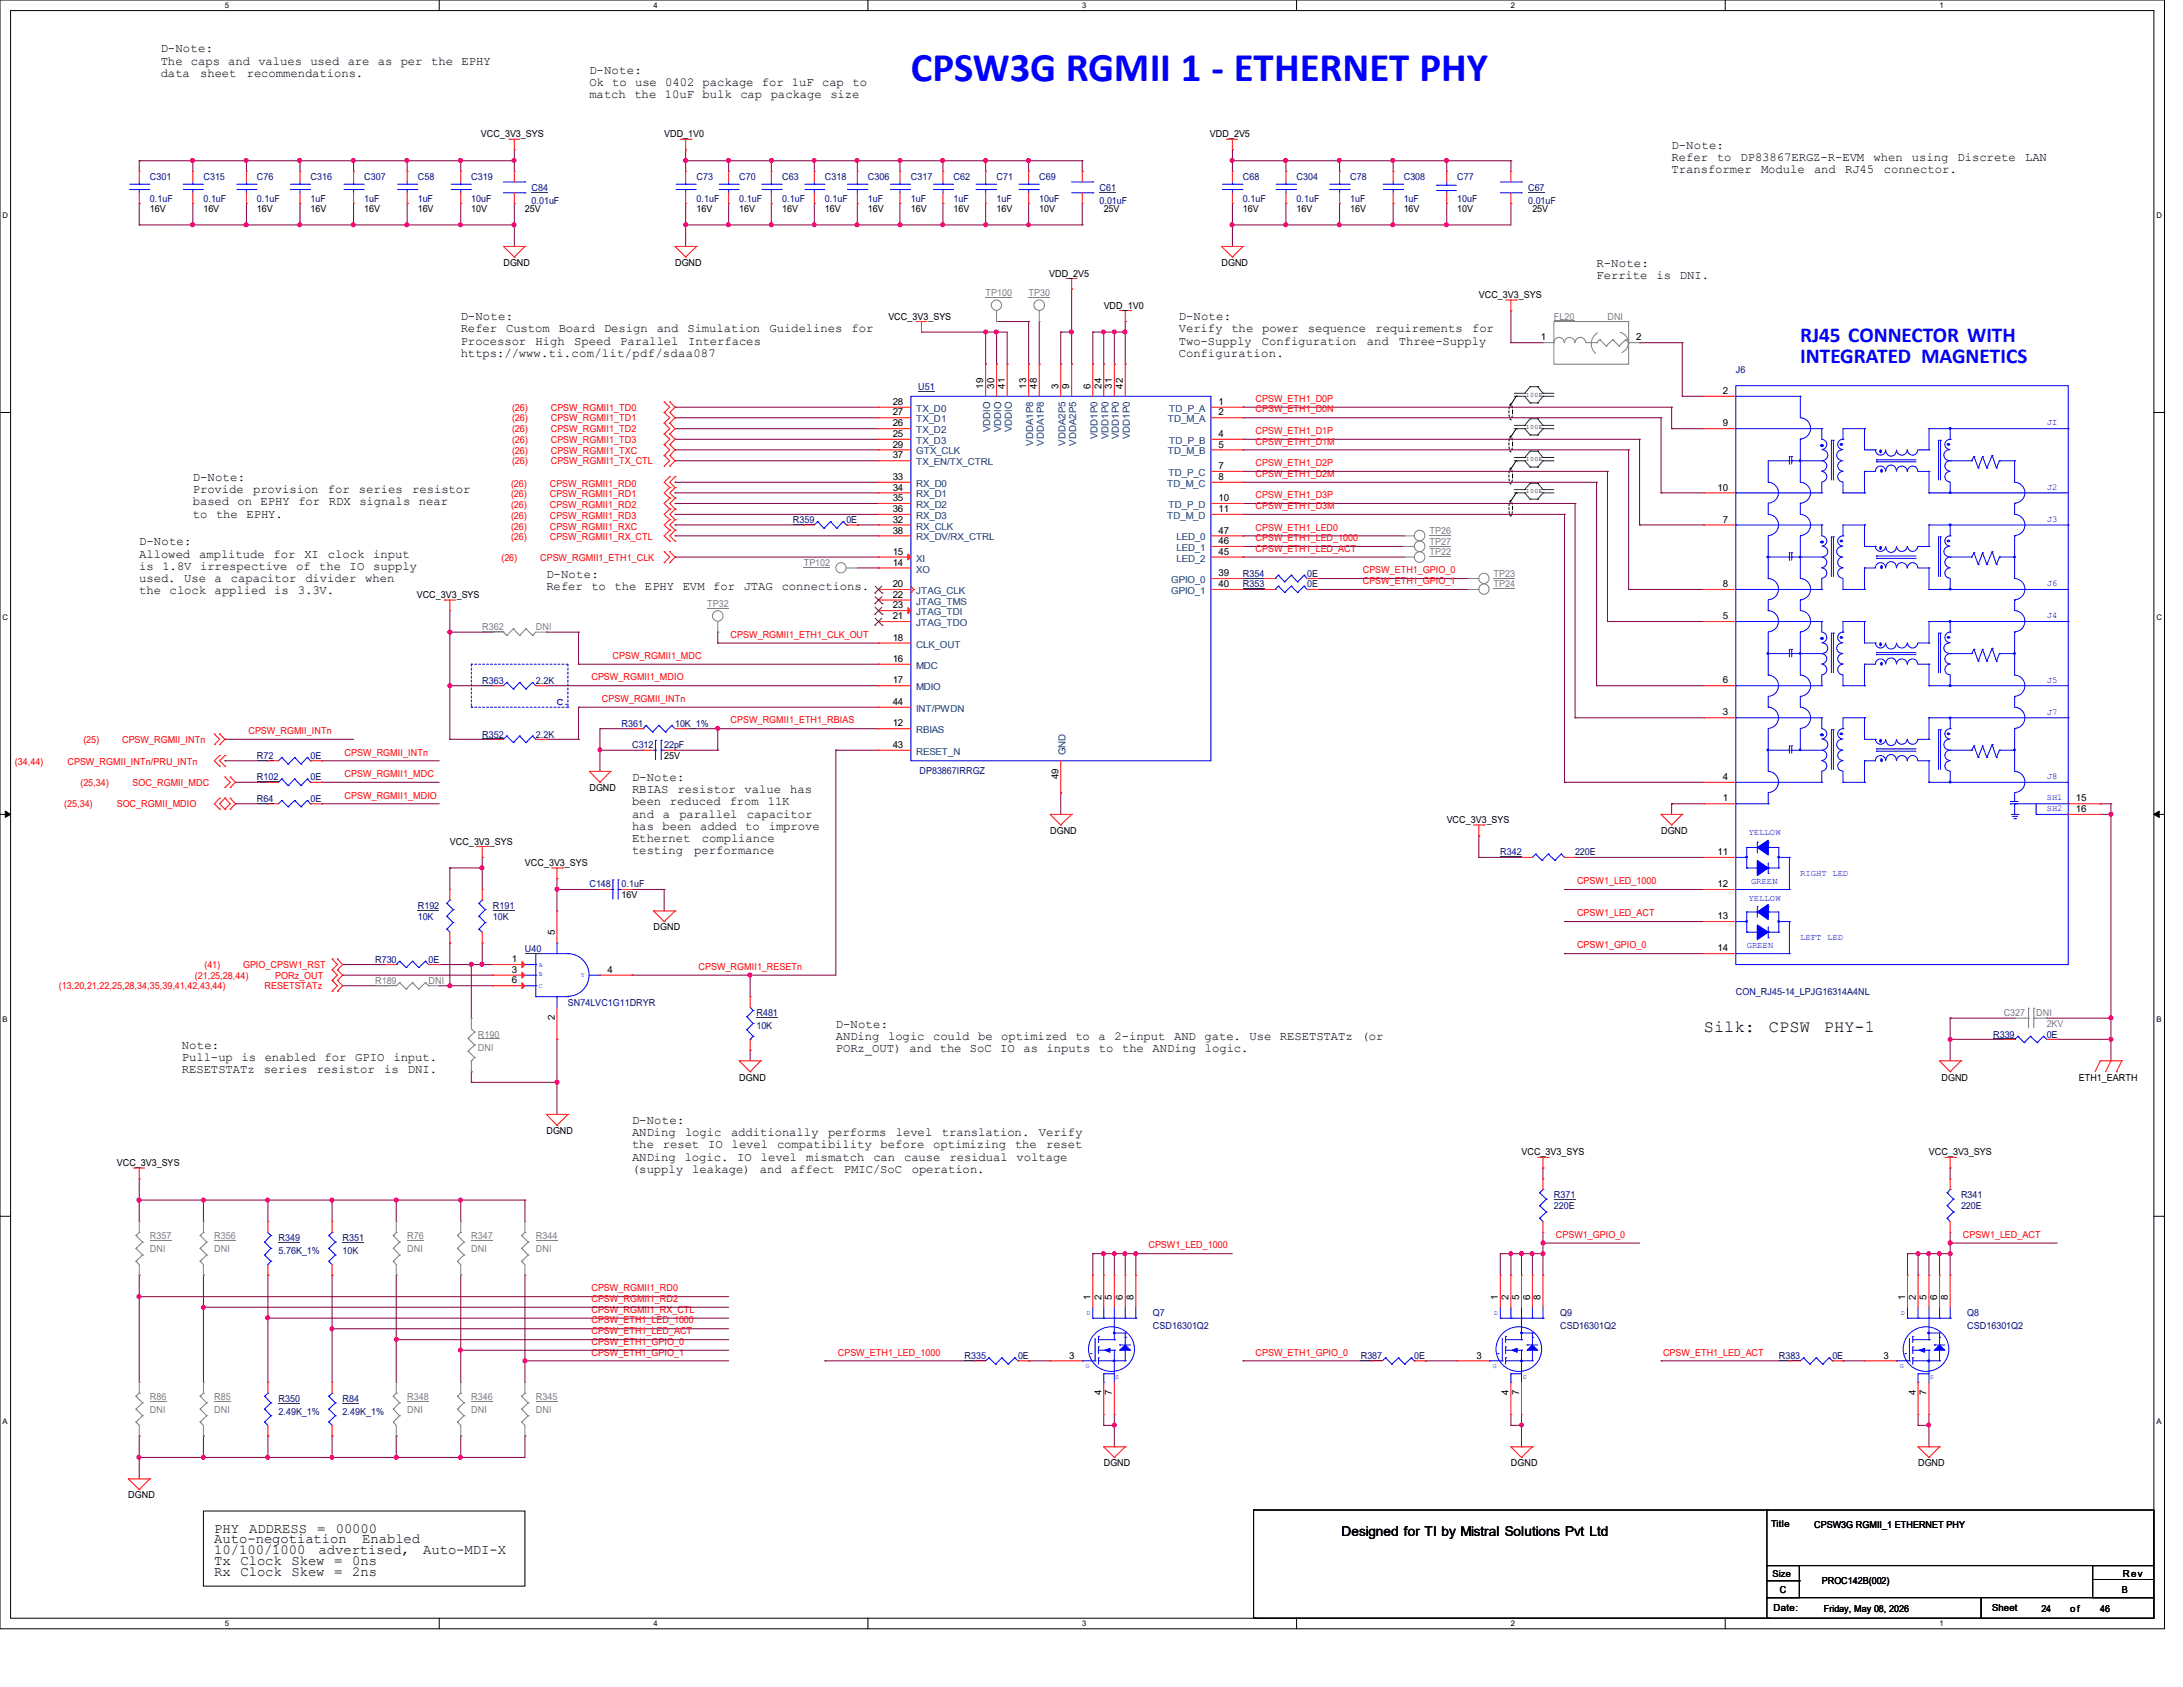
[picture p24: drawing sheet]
<svg xmlns="http://www.w3.org/2000/svg" width="279mm" height="216mm" viewBox="0 0 279 216" stroke-linecap="round" stroke-linejoin="round" font-family="sans-serif">
<defs><g id="words">
<text font-size="5.2" fill="#00f" x="116.6" y="10.4">CPSW3G RGMII 1 - ETHERNET PHY</text>
<g font-size="2.7" fill="#00f">
<text x="230.4" y="43.7">RJ45 CONNECTOR WITH</text>
<text x="230.4" y="46.4">INTEGRATED MAGNETICS</text>
</g>
<g font-size="2.2">
<text x="218.1" y="132.1">Silk:</text>
<text x="226.4" y="132.1">CPSW</text>
<text x="233.4" y="132.1">PHY-1</text>
</g>
<g font-size="1.8">
<text x="27.4" y="197.5">Auto-negotiation</text>
<text x="27.4" y="196.1">PHY</text>
<text x="31.9" y="196.1">ADDRESS</text>
<text x="40.6" y="196.1">=</text>
<text x="43" y="196.1">00000</text>
<text x="46.4" y="197.5">Enabled</text>
<text x="27.4" y="201.6">Rx Clock Skew =</text>
<text x="27.4" y="200.3">Tx Clock Skew =</text>
<text x="27.4" y="198.9">10/100/1000</text>
<text x="40.8" y="198.9">advertised,</text>
<text x="45.1" y="201.6">2ns</text>
<text x="45.1" y="200.3">0ns</text>
<text x="54.2" y="198.9">Auto-MDI-X</text>
</g>
<text font-size="1.7" x="171.7" y="196.6">Designed for TI by Mistral Solutions Pvt Ltd</text>
<g font-size="1.6">
<text x="20.6" y="6.7">D-Note:</text>
<text x="20.6" y="8.3">The caps and values used are as per</text>
<text x="20.6" y="9.8">data</text>
<text x="25.6" y="9.8">sheet</text>
<text x="31.6" y="9.8">recommendations.</text>
<text x="55.2" y="8.3">the EPHY</text>
<text x="75.4" y="9.4">D-Note:</text>
<text x="75.4" y="11">Ok to use 0402 package for 1uF cap</text>
<text x="109.1" y="11">to</text>
<text x="75.4" y="12.6">match</text>
<text x="81.2" y="12.6">the 10uF bulk</text>
<text x="94.8" y="12.6">cap package</text>
<text x="106.3" y="12.6">size</text>
<text x="214" y="19">D-Note:</text>
<text x="214" y="20.6">Refer</text>
<text x="214" y="22.2">Transformer</text>
<text x="219.8" y="20.6">to</text>
<text x="222.8" y="20.6">DP83867ERGZ-R-EVM</text>
<text x="225.4" y="22.2">Module</text>
<text x="232.2" y="22.2">and</text>
<text x="236.1" y="22.2">RJ45</text>
<text x="239.8" y="20.6">when</text>
<text x="241.1" y="22.2">connector.</text>
<text x="244.7" y="20.6">using</text>
<text x="250.6" y="20.6">Discrete</text>
<text x="259.2" y="20.6">LAN</text>
<text x="204.3" y="34.1">R-Note:</text>
<text x="204.3" y="35.7">Ferrite</text>
<text x="212" y="35.7">is</text>
<text x="215" y="35.7">DNI.</text>
<text x="59" y="41">D-Note:</text>
<text x="150.9" y="41">D-Note:</text>
<text x="59" y="42.5">Refer</text>
<text x="59" y="44.1">Processor</text>
<text x="59" y="45.7">https://www.ti.com/lit/pdf/sdaa087</text>
<text x="64.8" y="42.5">Custom</text>
<text x="68.5" y="44.1">High</text>
<text x="71.5" y="42.5">Board</text>
<text x="73.5" y="44.1">Speed</text>
<text x="77.3" y="42.5">Design</text>
<text x="79.4" y="44.1">Parallel</text>
<text x="84" y="42.5">and</text>
<text x="88" y="42.5">Simulation</text>
<text x="88.1" y="44.1">Interfaces</text>
<text x="98.5" y="42.5">Guidelines</text>
<text x="109" y="42.5">for</text>
<text x="150.9" y="42.5">Verify</text>
<text x="150.9" y="44.1">Two-Supply</text>
<text x="150.9" y="45.7">Configuration.</text>
<text x="157.6" y="42.5">the</text>
<text x="161.5" y="44.1">Configuration</text>
<text x="161.5" y="42.5">power</text>
<text x="167.4" y="42.5">sequence</text>
<text x="174.9" y="44.1">and</text>
<text x="176" y="42.5">requirements</text>
<text x="179" y="44.1">Three-Supply</text>
<text x="188.4" y="42.5">for</text>
<text x="24.7" y="61.6">D-Note:</text>
<text x="24.7" y="63.1">Provide</text>
<text x="24.7" y="64.7">based on EPHY</text>
<text x="32.4" y="63.1">provision</text>
<text x="38.2" y="64.7">for RDX signals near</text>
<text x="42" y="63.1">for</text>
<text x="45.9" y="63.1">series</text>
<text x="52.8" y="63.1">resistor</text>
<text x="17.8" y="69.8">D-Note:</text>
<text x="17.8" y="71.4">Allowed</text>
<text x="24.7" y="66.3">to</text>
<text x="25.5" y="71.4">amplitude</text>
<text x="27.6" y="66.3">the EPHY.</text>
<text x="35" y="71.4">for</text>
<text x="39" y="71.4">XI</text>
<text x="42" y="71.4">clock</text>
<text x="47.8" y="71.4">input</text>
<text x="17.8" y="72.9">is</text>
<text x="17.8" y="74.5">used.</text>
<text x="17.8" y="76.1">the clock applied is</text>
<text x="20.8" y="72.9">1.8V irrespective of the IO</text>
<text x="23.6" y="74.5">Use a</text>
<text x="29.6" y="74.5">capacitor</text>
<text x="38.1" y="76.1">3.3V.</text>
<text x="39.1" y="74.5">divider</text>
<text x="46.7" y="74.5">when</text>
<text x="47.8" y="72.9">supply</text>
<text x="69.9" y="73.9">D-Note:</text>
<text x="69.9" y="75.5">Refer</text>
<text x="75.7" y="75.5">to</text>
<text x="78.7" y="75.5">the EPHY</text>
<text x="87.4" y="75.5">EVM for JTAG</text>
<text x="100.1" y="75.5">connections.</text>
<text x="80.9" y="99.9">D-Note:</text>
<text x="80.9" y="101.5">RBIAS</text>
<text x="86.7" y="101.5">resistor</text>
<text x="95.3" y="101.5">value</text>
<text x="101.1" y="101.5">has</text>
<text x="80.9" y="103.1">been reduced</text>
<text x="80.9" y="104.6">and</text>
<text x="80.9" y="106.2">has been</text>
<text x="80.9" y="107.8">Ethernet</text>
<text x="84.8" y="104.6">a</text>
<text x="87" y="104.6">parallel</text>
<text x="89.6" y="106.2">added to</text>
<text x="89.8" y="107.8">compliance</text>
<text x="93.4" y="103.1">from</text>
<text x="95.6" y="104.6">capacitor</text>
<text x="98.3" y="103.1">11K</text>
<text x="98.4" y="106.2">improve</text>
<text x="80.9" y="109.3">testing</text>
<text x="88.9" y="109.3">performance</text>
<text x="107" y="131.5">D-Note:</text>
<text x="23.3" y="134.2">Note:</text>
<text x="23.3" y="135.8">Pull-up</text>
<text x="23.3" y="137.4">RESETSTATz</text>
<text x="30.9" y="135.8">is</text>
<text x="33.8" y="137.4">series</text>
<text x="33.9" y="135.8">enabled</text>
<text x="40.5" y="137.4">resistor</text>
<text x="41.5" y="135.8">for</text>
<text x="45.5" y="135.8">GPIO</text>
<text x="49.2" y="137.4">is</text>
<text x="50.4" y="135.8">input.</text>
<text x="52.2" y="137.4">DNI.</text>
<text x="107" y="133.1">ANDing logic could be optimized to</text>
<text x="107" y="134.7">PORz_OUT) and the SoC IO as inputs</text>
<text x="140.6" y="133.1">a</text>
<text x="140.7" y="134.7">to</text>
<text x="142.6" y="133.1">2-input AND</text>
<text x="143.6" y="134.7">the</text>
<text x="147.5" y="134.7">ANDing logic.</text>
<text x="154.2" y="133.1">gate.</text>
<text x="159.9" y="133.1">Use</text>
<text x="163.8" y="133.1">RESETSTATz</text>
<text x="174.3" y="133.1">(or</text>
<text x="80.9" y="143.8">D-Note:</text>
<text x="80.9" y="145.4">ANDing</text>
<text x="80.9" y="147">the</text>
<text x="80.9" y="148.5">ANDing</text>
<text x="84.8" y="147">reset</text>
<text x="87.6" y="148.5">logic.</text>
<text x="87.7" y="145.4">logic</text>
<text x="90.6" y="147">IO</text>
<text x="93.6" y="145.4">additionally</text>
<text x="93.6" y="147">level</text>
<text x="94.4" y="148.5">IO</text>
<text x="97.4" y="148.5">level</text>
<text x="99.4" y="147">compatibility</text>
<text x="103.2" y="148.5">mismatch</text>
<text x="106" y="145.4">performs</text>
<text x="111.8" y="148.5">can</text>
<text x="112.7" y="147">before</text>
<text x="114.7" y="145.4">level</text>
<text x="115.7" y="148.5">cause</text>
<text x="119.4" y="147">optimizing</text>
<text x="120.5" y="145.4">translation.</text>
<text x="121.5" y="148.5">residual</text>
<text x="129.9" y="147">the</text>
<text x="130.1" y="148.5">voltage</text>
<text x="133" y="145.4">Verify</text>
<text x="133.9" y="147">reset</text>
<text x="80.9" y="150.1">(supply</text>
<text x="88.6" y="150.1">leakage)</text>
<text x="97.3" y="150.1">and</text>
<text x="101.2" y="150.1">affect</text>
<text x="108" y="150.1">PMIC/SoC</text>
<text x="116.7" y="150.1">operation.</text>
</g>
<text font-size="1.4" fill="#0000a0" x="71.3" y="90.3">C.</text>
<g font-size="1.2">
<text x="61.6" y="17.6">VCC_3V3_SYS</text>
<text x="85" y="17.6">VDD_1V0</text>
<text x="154.9" y="17.6">VDD_2V5</text>
<text x="19.2" y="27.2">16V</text>
<text x="26" y="27.2">16V</text>
<text x="32.9" y="27.2">16V</text>
<text x="39.8" y="27.2">16V</text>
<text x="46.6" y="27.2">16V</text>
<text x="53.5" y="27.2">16V</text>
<text x="60.3" y="27.2">10V</text>
<text x="67.2" y="27.2">25V</text>
<text x="89.2" y="27.2">16V</text>
<text x="94.6" y="27.2">16V</text>
<text x="100.1" y="27.2">16V</text>
<text x="105.6" y="27.2">16V</text>
<text x="111.1" y="27.2">16V</text>
<text x="116.6" y="27.2">16V</text>
<text x="122" y="27.2">16V</text>
<text x="127.5" y="27.2">16V</text>
<text x="133" y="27.2">10V</text>
<text x="141.3" y="27.2">25V</text>
<text x="159.1" y="27.2">16V</text>
<text x="165.9" y="27.2">16V</text>
<text x="172.8" y="27.2">16V</text>
<text x="179.7" y="27.2">16V</text>
<text x="186.5" y="27.2">10V</text>
<text x="196.1" y="27.2">25V</text>
<text x="64.4" y="34">DGND</text>
<text x="86.4" y="34">DGND</text>
<text x="134.3" y="35.4">VDD_2V5</text>
<text x="156.3" y="34">DGND</text>
<text x="113.7" y="40.9">VCC_3V3_SYS</text>
<text x="141.3" y="39.5">VDD_1V0</text>
<text x="189.3" y="38.1">VCC_3V3_SYS</text>
<text x="197.2" y="43.6">1</text>
<text x="209.4" y="43.6">2</text>
<text x="114.3" y="51.8">28</text>
<text x="114.3" y="53.2">27</text>
<text x="125.9" y="49.7" transform="rotate(-90 125.9 49.7)">19</text>
<text x="127.3" y="49.7" transform="rotate(-90 127.3 49.7)">30</text>
<text x="128.6" y="49.7" transform="rotate(-90 128.6 49.7)">41</text>
<text x="131.4" y="49.7" transform="rotate(-90 131.4 49.7)">13</text>
<text x="132.7" y="49.7" transform="rotate(-90 132.7 49.7)">48</text>
<text x="135.5" y="49.7" transform="rotate(-90 135.5 49.7)">3</text>
<text x="136.9" y="49.7" transform="rotate(-90 136.9 49.7)">9</text>
<text x="139.6" y="49.7" transform="rotate(-90 139.6 49.7)">6</text>
<text x="141" y="49.7" transform="rotate(-90 141 49.7)">24</text>
<text x="142.3" y="49.7" transform="rotate(-90 142.3 49.7)">31</text>
<text x="143.7" y="49.7" transform="rotate(-90 143.7 49.7)">42</text>
<text x="156" y="51.8">1</text>
<text x="156" y="53.2">2</text>
<text x="220.5" y="50.4">2</text>
<text x="114.3" y="57.3">29</text>
<text x="114.3" y="58.7">37</text>
<text x="114.3" y="54.6">26</text>
<text x="114.3" y="55.9">25</text>
<text x="156" y="55.9">4</text>
<text x="156" y="57.3">5</text>
<text x="220.5" y="54.6">9</text>
<text x="114.3" y="61.4">33</text>
<text x="114.3" y="62.8">34</text>
<text x="114.3" y="64.1">35</text>
<text x="114.3" y="65.5">36</text>
<text x="156" y="65.5">11</text>
<text x="156" y="60">7</text>
<text x="156" y="61.4">8</text>
<text x="156" y="64.1">10</text>
<text x="219.8" y="62.8">10</text>
<text x="114.3" y="68.3">38</text>
<text x="114.3" y="71">15</text>
<text x="114.3" y="66.9">32</text>
<text x="156" y="68.3">47</text>
<text x="156" y="69.6">46</text>
<text x="156" y="71">45</text>
<text x="220.5" y="66.9">7</text>
<text x="53.3" y="76.6">VCC_3V3_SYS</text>
<text x="114.3" y="72.4">14</text>
<text x="114.3" y="75.1">20</text>
<text x="114.3" y="76.5">22</text>
<text x="114.3" y="77.9">23</text>
<text x="156" y="73.7">39</text>
<text x="156" y="75.1">40</text>
<text x="220.5" y="75.1">8</text>
<text x="114.3" y="82">18</text>
<text x="114.3" y="79.2">21</text>
<text x="220.5" y="79.2">5</text>
<text x="114.3" y="84.7">16</text>
<text x="114.3" y="87.5">17</text>
<text x="220.5" y="87.5">6</text>
<text x="114.3" y="93">12</text>
<text x="114.3" y="90.2">44</text>
<text x="114.3" y="95.7">43</text>
<text x="220.5" y="91.6">3</text>
<text x="75.4" y="101.3">DGND</text>
<text x="85" y="97.2">25V</text>
<text x="135.5" y="99.7" transform="rotate(-90 135.5 99.7)">49</text>
<text x="220.5" y="99.8">4</text>
<text x="134.4" y="106.7">DGND</text>
<text x="185.2" y="105.4">VCC_3V3_SYS</text>
<text x="212.6" y="106.7">DGND</text>
<text x="220.5" y="102.6">1</text>
<text x="265.7" y="102.6">15</text>
<text x="265.7" y="103.9">16</text>
<text x="57.6" y="108.1">VCC_3V3_SYS</text>
<text x="67.2" y="110.9">VCC_3V3_SYS</text>
<text x="219.8" y="109.4">11</text>
<text x="219.8" y="113.5">12</text>
<text x="71" y="119.7" transform="rotate(-90 71 119.7)">5</text>
<text x="79.5" y="115">16V</text>
<text x="83.6" y="119.1">DGND</text>
<text x="219.8" y="117.6">13</text>
<text x="65.5" y="123.1">1</text>
<text x="65.5" y="124.5">3</text>
<text x="65.5" y="125.9">6</text>
<text x="77.8" y="124.5">4</text>
<text x="219.8" y="121.7">14</text>
<text x="71" y="130.6" transform="rotate(-90 71 130.6)">2</text>
<text x="94.6" y="138.3">DGND</text>
<text x="248.5" y="138.3">DGND</text>
<text x="266.1" y="138.3">ETH1_EARTH</text>
<text x="14.9" y="149.3">VCC_3V3_SYS</text>
<text x="69.9" y="145.2">DGND</text>
<text x="194.7" y="147.9">VCC_3V3_SYS</text>
<text x="246.9" y="147.9">VCC_3V3_SYS</text>
<text x="139.6" y="166.3" transform="rotate(-90 139.6 166.3)">1</text>
<text x="141" y="166.3" transform="rotate(-90 141 166.3)">2</text>
<text x="142.3" y="166.3" transform="rotate(-90 142.3 166.3)">5</text>
<text x="143.7" y="166.3" transform="rotate(-90 143.7 166.3)">6</text>
<text x="145.1" y="166.3" transform="rotate(-90 145.1 166.3)">8</text>
<text x="191.7" y="166.3" transform="rotate(-90 191.7 166.3)">1</text>
<text x="193.1" y="166.3" transform="rotate(-90 193.1 166.3)">2</text>
<text x="194.4" y="166.3" transform="rotate(-90 194.4 166.3)">5</text>
<text x="195.8" y="166.3" transform="rotate(-90 195.8 166.3)">6</text>
<text x="197.2" y="166.3" transform="rotate(-90 197.2 166.3)">8</text>
<text x="243.8" y="166.3" transform="rotate(-90 243.8 166.3)">1</text>
<text x="245.2" y="166.3" transform="rotate(-90 245.2 166.3)">2</text>
<text x="246.6" y="166.3" transform="rotate(-90 246.6 166.3)">5</text>
<text x="247.9" y="166.3" transform="rotate(-90 247.9 166.3)">6</text>
<text x="249.3" y="166.3" transform="rotate(-90 249.3 166.3)">8</text>
<text x="136.9" y="173.9">3</text>
<text x="189" y="173.9">3</text>
<text x="241.1" y="173.9">3</text>
<text x="141" y="178.6" transform="rotate(-90 141 178.6)">4</text>
<text x="142.3" y="178.6" transform="rotate(-90 142.3 178.6)">7</text>
<text x="193.1" y="178.6" transform="rotate(-90 193.1 178.6)">4</text>
<text x="194.4" y="178.6" transform="rotate(-90 194.4 178.6)">7</text>
<text x="245.2" y="178.6" transform="rotate(-90 245.2 178.6)">4</text>
<text x="246.6" y="178.6" transform="rotate(-90 246.6 178.6)">7</text>
<text x="16.4" y="191.8">DGND</text>
<text x="141.3" y="187.7">DGND</text>
<text x="193.4" y="187.7">DGND</text>
<text x="245.5" y="187.7">DGND</text>
<text x="226.7" y="195.5">Title</text>
<text x="232.2" y="195.5">CPSW3G RGMII_1 ETHERNET PHY</text>
<text x="226.9" y="201.8">Size</text>
<text x="227.8" y="203.8">C</text>
<text x="233.2" y="202.7">PROC142B(002)</text>
<text x="271.6" y="203.8">B</text>
<text x="271.7" y="201.8">Rev</text>
<text x="227" y="206.2">Date:</text>
<text x="233.4" y="206.3">Friday, May 08, 2026</text>
<text x="255" y="206.2">Sheet</text>
<text x="261.3" y="206.3">24</text>
<text x="265" y="206.3">of</text>
<text x="268.8" y="206.3">46</text>
</g>
<g font-size="1.2" fill="#000080">
<text x="19.2" y="23.1">C301</text>
<text x="26" y="23.1">C315</text>
<text x="32.9" y="23.1">C76</text>
<text x="39.8" y="23.1">C316</text>
<text x="46.6" y="23.1">C307</text>
<text x="53.5" y="23.1">C58</text>
<text x="60.3" y="23.1">C319</text>
<text x="89.2" y="23.1">C73</text>
<text x="94.6" y="23.1">C70</text>
<text x="100.1" y="23.1">C63</text>
<text x="105.6" y="23.1">C318</text>
<text x="111.1" y="23.1">C306</text>
<text x="116.6" y="23.1">C317</text>
<text x="122" y="23.1">C62</text>
<text x="127.5" y="23.1">C71</text>
<text x="133" y="23.1">C69</text>
<text x="159.1" y="23.1">C68</text>
<text x="165.9" y="23.1">C304</text>
<text x="172.8" y="23.1">C78</text>
<text x="179.7" y="23.1">C308</text>
<text x="186.5" y="23.1">C77</text>
<text x="19.2" y="25.8">0.1uF</text>
<text x="26" y="25.8">0.1uF</text>
<text x="32.9" y="25.8">0.1uF</text>
<text x="39.8" y="25.8">1uF</text>
<text x="46.6" y="25.8">1uF</text>
<text x="53.5" y="25.8">1uF</text>
<text x="60.3" y="25.8">10uF</text>
<text x="68" y="24.4">C84</text>
<text x="68" y="26.1">0.01uF</text>
<text x="89.2" y="25.8">0.1uF</text>
<text x="94.6" y="25.8">0.1uF</text>
<text x="100.1" y="25.8">0.1uF</text>
<text x="105.6" y="25.8">0.1uF</text>
<text x="111.1" y="25.8">1uF</text>
<text x="116.6" y="25.8">1uF</text>
<text x="122" y="25.8">1uF</text>
<text x="127.5" y="25.8">1uF</text>
<text x="133" y="25.8">10uF</text>
<text x="140.7" y="24.4">C61</text>
<text x="140.7" y="26.1">0.01uF</text>
<text x="159.1" y="25.8">0.1uF</text>
<text x="165.9" y="25.8">0.1uF</text>
<text x="172.8" y="25.8">1uF</text>
<text x="179.7" y="25.8">1uF</text>
<text x="186.5" y="25.8">10uF</text>
<text x="195.6" y="24.4">C67</text>
<text x="195.6" y="26.1">0.01uF</text>
<text x="222.2" y="47.8">J6</text>
<text x="117.5" y="50">U51</text>
<text x="101.5" y="67">R359</text>
<text x="108.3" y="67">0E</text>
<text x="159.1" y="73.8">R354</text>
<text x="159.1" y="75.2">R353</text>
<text x="167.3" y="73.8">0E</text>
<text x="167.3" y="75.2">0E</text>
<text x="61.7" y="87.5">R363</text>
<text x="68.6" y="87.5">2.2K</text>
<text x="61.7" y="94.4">R352</text>
<text x="68.6" y="94.4">2.2K</text>
<text x="79.5" y="93">R361</text>
<text x="80.9" y="95.8">C312</text>
<text x="85" y="95.8">22pF</text>
<text x="86.4" y="93">10K_1%</text>
<text x="32.9" y="97.2">R72</text>
<text x="32.9" y="99.9">R102</text>
<text x="39.8" y="97.2">0E</text>
<text x="39.8" y="99.9">0E</text>
<text x="117.7" y="99.1">DP83867IRRGZ</text>
<text x="32.9" y="102.6">R64</text>
<text x="39.8" y="102.6">0E</text>
<text x="75.4" y="113.6">C148</text>
<text x="79.5" y="113.6">0.1uF</text>
<text x="192" y="109.5">R342</text>
<text x="201.6" y="109.5">220E</text>
<text x="53.5" y="116.3">R192</text>
<text x="53.5" y="117.7">10K</text>
<text x="63.1" y="116.3">R191</text>
<text x="63.1" y="117.7">10K</text>
<text x="48" y="123.2">R730</text>
<text x="54.9" y="123.2">0E</text>
<text x="67.2" y="121.8">U40</text>
<text x="72.7" y="128.7">SN74LVC1G11DRYR</text>
<text x="96.8" y="130">R481</text>
<text x="96.8" y="131.7">10K</text>
<text x="222.2" y="127.3">CON_RJ45-14_LPJG16314A4NL</text>
<text x="255.1" y="132.8">R339</text>
<text x="262" y="132.8">0E</text>
<text x="198.9" y="153.4">R371</text>
<text x="198.9" y="154.7">220E</text>
<text x="251" y="153.4">R341</text>
<text x="251" y="154.7">220E</text>
<text x="35.6" y="158.9">R349</text>
<text x="35.6" y="160.5">5.76K_1%</text>
<text x="43.9" y="158.9">R351</text>
<text x="43.9" y="160.5">10K</text>
<text x="123.4" y="173.9">R335</text>
<text x="130.3" y="173.9">0E</text>
<text x="147.6" y="168.4">Q7</text>
<text x="147.6" y="170.1">CSD16301Q2</text>
<text x="174.2" y="173.9">R387</text>
<text x="181" y="173.9">0E</text>
<text x="199.7" y="168.4">Q9</text>
<text x="199.7" y="170.1">CSD16301Q2</text>
<text x="227.7" y="173.9">R383</text>
<text x="234.5" y="173.9">0E</text>
<text x="251.8" y="168.4">Q8</text>
<text x="251.8" y="170.1">CSD16301Q2</text>
<text x="35.6" y="179.4">R350</text>
<text x="43.9" y="179.4">R84</text>
<text x="35.6" y="181.1">2.49K_1%</text>
<text x="43.9" y="181.1">2.49K_1%</text>
</g>
<g font-size="1.2" fill="#808080">
<text x="126.2" y="37.9">TP100</text>
<text x="131.7" y="37.9">TP30</text>
<text x="198.9" y="40.9">FL20</text>
<text x="205.7" y="40.9">DNI</text>
<text x="183" y="69.7">TP27</text>
<text x="183" y="71.1">TP22</text>
<text x="183" y="68.3">TP26</text>
<text x="90.5" y="77.7">TP32</text>
<text x="102.9" y="72.4">TP102</text>
<text x="191.2" y="75.2">TP24</text>
<text x="191.2" y="73.8">TP23</text>
<text x="61.7" y="80.7">R362</text>
<text x="68.6" y="80.7">DNI</text>
<text x="48" y="125.9">R189</text>
<text x="54.9" y="125.9">DNI</text>
<text x="256.4" y="130">C327</text>
<text x="260.6" y="130">DNI</text>
<text x="262" y="131.4">2KV</text>
<text x="61.2" y="132.8">R190</text>
<text x="61.2" y="134.4">DNI</text>
<text x="19.2" y="158.6">R357</text>
<text x="19.2" y="160.2">DNI</text>
<text x="27.4" y="158.6">R356</text>
<text x="27.4" y="160.2">DNI</text>
<text x="52.1" y="158.6">R76</text>
<text x="52.1" y="160.2">DNI</text>
<text x="60.3" y="158.6">R347</text>
<text x="60.3" y="160.2">DNI</text>
<text x="68.6" y="158.6">R344</text>
<text x="68.6" y="160.2">DNI</text>
<text x="19.2" y="179.2">R86</text>
<text x="27.4" y="179.2">R85</text>
<text x="52.1" y="179.2">R348</text>
<text x="60.3" y="179.2">R346</text>
<text x="68.6" y="179.2">R345</text>
<text x="19.2" y="180.8">DNI</text>
<text x="27.4" y="180.8">DNI</text>
<text x="52.1" y="180.8">DNI</text>
<text x="60.3" y="180.8">DNI</text>
<text x="68.6" y="180.8">DNI</text>
</g>
<g font-size="1.2" fill="#f00">
<text x="65.5" y="52.6">(26)</text>
<text x="65.5" y="53.9">(26)</text>
<text x="70.5" y="52.6">CPSW_RGMII1_TD0</text>
<text x="70.5" y="53.9">CPSW_RGMII1_TD1</text>
<text x="160.7" y="51.4">CPSW_ETH1_D0P</text>
<text x="160.7" y="52.8">CPSW_ETH1_D0N</text>
<text x="65.5" y="56.7">(26)</text>
<text x="65.5" y="55.3">(26)</text>
<text x="65.5" y="59.4">(26)</text>
<text x="65.5" y="58">(26)</text>
<text x="70.5" y="56.7">CPSW_RGMII1_TD3</text>
<text x="70.5" y="55.3">CPSW_RGMII1_TD2</text>
<text x="70.5" y="59.4">CPSW_RGMII1_TX_CTL</text>
<text x="70.5" y="58">CPSW_RGMII1_TXC</text>
<text x="160.7" y="55.5">CPSW_ETH1_D1P</text>
<text x="160.7" y="56.9">CPSW_ETH1_D1M</text>
<text x="160.7" y="59.6">CPSW_ETH1_D2P</text>
<text x="65.4" y="65">(26)</text>
<text x="65.4" y="62.3">(26)</text>
<text x="65.4" y="63.7">(26)</text>
<text x="70.4" y="65">CPSW_RGMII1_RD2</text>
<text x="70.4" y="62.3">CPSW_RGMII1_RD0</text>
<text x="70.4" y="63.7">CPSW_RGMII1_RD1</text>
<text x="160.7" y="61">CPSW_ETH1_D2M</text>
<text x="160.7" y="63.8">CPSW_ETH1_D3P</text>
<text x="160.7" y="65.2">CPSW_ETH1_D3M</text>
<text x="64.2" y="71.8">(26)</text>
<text x="65.4" y="67.8">(26)</text>
<text x="65.4" y="69.2">(26)</text>
<text x="65.4" y="66.4">(26)</text>
<text x="69.1" y="71.8">CPSW_RGMII1_ETH1_CLK</text>
<text x="70.4" y="67.8">CPSW_RGMII1_RXC</text>
<text x="70.4" y="69.2">CPSW_RGMII1_RX_CTL</text>
<text x="70.4" y="66.4">CPSW_RGMII1_RD3</text>
<text x="160.7" y="67.9">CPSW_ETH1_LED0</text>
<text x="160.7" y="69.3">CPSW_ETH1_LED_1000</text>
<text x="160.7" y="70.6">CPSW_ETH1_LED_ACT</text>
<text x="174.4" y="73.4">CPSW_ETH1_GPIO_0</text>
<text x="174.4" y="74.8">CPSW_ETH1_GPIO_1</text>
<text x="93.5" y="81.6">CPSW_RGMII1_ETH1_CLK_OUT</text>
<text x="75.7" y="87.1">CPSW_RGMII1_MDIO</text>
<text x="77" y="89.8">CPSW_RGMII_INTn</text>
<text x="78.4" y="84.3">CPSW_RGMII1_MDC</text>
<text x="10.7" y="95.1">(25)</text>
<text x="15.6" y="95.1">CPSW_RGMII_INTn</text>
<text x="31.8" y="93.9">CPSW_RGMII_INTn</text>
<text x="93.5" y="92.6">CPSW_RGMII1_ETH1_RBIAS</text>
<text x="1.9" y="98">(34,44)</text>
<text x="8.6" y="98">CPSW_RGMII_INTn/PRU_INTn</text>
<text x="10.3" y="100.6">(25,34)</text>
<text x="17" y="100.6">SOC_RGMII_MDC</text>
<text x="44.1" y="99.4">CPSW_RGMII1_MDC</text>
<text x="44.1" y="96.7">CPSW_RGMII_INTn</text>
<text x="8.2" y="103.3">(25,34)</text>
<text x="14.9" y="103.3">SOC_RGMII_MDIO</text>
<text x="44.1" y="102.2">CPSW_RGMII1_MDIO</text>
<text x="201.8" y="113.2">CPSW1_LED_1000</text>
<text x="201.8" y="117.3">CPSW1_LED_ACT</text>
<text x="24.9" y="125.3">(21,25,28,44)</text>
<text x="26.2" y="123.9">(41)</text>
<text x="31.1" y="123.9">GPIO_CPSW1_RST</text>
<text x="35.2" y="125.3">PORz_OUT</text>
<text x="89.4" y="124.1">CPSW_RGMII1_RESETn</text>
<text x="201.8" y="121.4">CPSW1_GPIO_0</text>
<text x="7.5" y="126.6">(13,20,21,22,25,28,34,35,39,41,42,43,44)</text>
<text x="33.9" y="126.6">RESETSTATz</text>
<text x="147" y="159.8">CPSW1_LED_1000</text>
<text x="199.1" y="158.4">CPSW1_GPIO_0</text>
<text x="251.2" y="158.4">CPSW1_LED_ACT</text>
<text x="75.7" y="165.3">CPSW_RGMII1_RD0</text>
<text x="75.7" y="166.6">CPSW_RGMII1_RD2</text>
<text x="75.7" y="173.5">CPSW_ETH1_GPIO_1</text>
<text x="75.7" y="168">CPSW_RGMII1_RX_CTL</text>
<text x="75.7" y="172.1">CPSW_ETH1_GPIO_0</text>
<text x="75.7" y="169.4">CPSW_ETH1_LED_1000</text>
<text x="75.7" y="170.8">CPSW_ETH1_LED_ACT</text>
<text x="107.2" y="173.5">CPSW_ETH1_LED_1000</text>
<text x="160.7" y="173.5">CPSW_ETH1_GPIO_0</text>
<text x="212.8" y="173.5">CPSW_ETH1_LED_ACT</text>
</g>
<g font-size="1.2" fill="#004080">
<text x="117.3" y="52.7">TX_D0</text>
<text x="149.6" y="52.7">TD_P_A</text>
<text x="117.3" y="58.2">GTX_CLK</text>
<text x="117.3" y="59.6">TX_EN/TX_CTRL</text>
<text x="117.3" y="54.1">TX_D1</text>
<text x="117.3" y="55.5">TX_D2</text>
<text x="117.3" y="56.8">TX_D3</text>
<text x="126.7" y="55.3" transform="rotate(-90 126.7 55.3)">VDDIO</text>
<text x="128.1" y="55.3" transform="rotate(-90 128.1 55.3)">VDDIO</text>
<text x="129.5" y="55.3" transform="rotate(-90 129.5 55.3)">VDDIO</text>
<text x="132.2" y="57.1" transform="rotate(-90 132.2 57.1)">VDDA1P8</text>
<text x="133.6" y="57.1" transform="rotate(-90 133.6 57.1)">VDDA1P8</text>
<text x="136.4" y="57.1" transform="rotate(-90 136.4 57.1)">VDDA2P5</text>
<text x="137.8" y="57.1" transform="rotate(-90 137.8 57.1)">VDDA2P5</text>
<text x="140.5" y="56.2" transform="rotate(-90 140.5 56.2)">VDD1P0</text>
<text x="141.9" y="56.2" transform="rotate(-90 141.9 56.2)">VDD1P0</text>
<text x="143.2" y="56.2" transform="rotate(-90 143.2 56.2)">VDD1P0</text>
<text x="144.6" y="56.2" transform="rotate(-90 144.6 56.2)">VDD1P0</text>
<text x="149.5" y="54.1">TD_M_A</text>
<text x="149.5" y="58.2">TD_M_B</text>
<text x="149.6" y="56.8">TD_P_B</text>
<text x="117.3" y="62.3">RX_D0</text>
<text x="117.3" y="63.7">RX_D1</text>
<text x="117.3" y="65">RX_D2</text>
<text x="149.4" y="62.3">TD_M_C</text>
<text x="149.6" y="60.9">TD_P_C</text>
<text x="149.6" y="65">TD_P_D</text>
<text x="117.3" y="69.2">RX_DV/RX_CTRL</text>
<text x="117.3" y="71.9">XI</text>
<text x="117.3" y="66.4">RX_D3</text>
<text x="117.3" y="67.8">RX_CLK</text>
<text x="149.4" y="66.4">TD_M_D</text>
<text x="150.6" y="69.2">LED_0</text>
<text x="150.6" y="70.5">LED_1</text>
<text x="150.6" y="71.9">LED_2</text>
<text x="117.3" y="73.3">XO</text>
<text x="117.3" y="76">JTAG_CLK</text>
<text x="117.3" y="77.4">JTAG_TMS</text>
<text x="149.9" y="74.6">GPIO_0</text>
<text x="149.9" y="76">GPIO_1</text>
<text x="117.3" y="82.9">CLK_OUT</text>
<text x="117.3" y="78.7">JTAG_TDI</text>
<text x="117.3" y="80.1">JTAG_TDO</text>
<text x="117.3" y="85.6">MDC</text>
<text x="117.3" y="88.3">MDIO</text>
<text x="117.3" y="93.9">RBIAS</text>
<text x="117.3" y="91.1">INT/PWDN</text>
<text x="117.3" y="96.6">RESET_N</text>
<text x="136.4" y="96.7" transform="rotate(-90 136.4 96.7)">GND</text>
</g>
<g font-size="1.1" fill="#00f">
<text x="262" y="54.4">JI</text>
<text x="262" y="62.7">J2</text>
<text x="262" y="66.8">J3</text>
<text x="262" y="75">J6</text>
<text x="262" y="79.1">J4</text>
<text x="262" y="87.4">J5</text>
<text x="262" y="91.5">J7</text>
<text x="262" y="99.7">J8</text>
<text x="223.8" y="106.8">YELLOW</text>
<text x="262" y="102.4">SH1</text>
<text x="262" y="103.8">SH2</text>
<text x="224.1" y="113.2">GREEN</text>
<text x="230.4" y="112.1">RIGHT LED</text>
<text x="223.8" y="115.4">YELLOW</text>
<text x="223.6" y="121.4">GREEN</text>
<text x="230.4" y="120.3">LEFT LED</text>
</g>
<g font-size="1">
<text x="28.8" y="1">5</text>
<text x="83.7" y="1">4</text>
<text x="138.5" y="1">3</text>
<text x="193.4" y="1">2</text>
<text x="248.2" y="1">1</text>
<text x=".3" y="27.9">D</text>
<text x="276" y="27.9">D</text>
<text x=".3" y="79.4">C</text>
<text x="276" y="79.4">C</text>
<text x=".3" y="130.8">B</text>
<text x="276" y="130.8">B</text>
<text x=".3" y="182.2">A</text>
<text x="276" y="182.2">A</text>
<text x="28.8" y="208.1">5</text>
<text x="83.7" y="208.1">4</text>
<text x="138.5" y="208.1">3</text>
<text x="193.4" y="208.1">2</text>
<text x="248.2" y="208.1">1</text>
</g>
<g font-size=".8">
<text x="195.3" y="50.8">100E</text>
<text x="195.3" y="54.9">100E</text>
<text x="195.3" y="59">100E</text>
<text x="195.3" y="63.1">100E</text>
</g>
<g font-size=".8" fill="#00f">
<text x="69" y="125">B</text>
<text x="69" y="123.7">A</text>
<text x="74.3" y="125.1">Y</text>
<text x="69" y="126.5">C</text>
<text x="139.1" y="168.3">D</text>
<text x="191.2" y="168.3">D</text>
<text x="243.3" y="168.3">D</text>
<text x="138.9" y="175">G</text>
<text x="142.7" y="176.5">S</text>
<text x="191.1" y="175">G</text>
<text x="194.9" y="176.5">S</text>
<text x="243.2" y="175">G</text>
<text x="247" y="176.5">S</text>
</g>
</g></defs>
<path d="M0 0h277v208.4h-277zM1.4 1.4h274.3v205.7h-274.3z" fill="none" stroke="#000" stroke-width=".13"/>
<g fill="#fff">
<path d="M28.8 .1h.5v1.1h-.5z"/>
<path d="M28.8 207.2h.5v1.1h-.5z"/>
</g>
<path d="M56.2 0v1.4M56.2 207.1v1.3" fill="none" stroke="#000" stroke-width=".13"/>
<g fill="#fff">
<path d="M83.7 .1h.5v1.1h-.5z"/>
<path d="M83.7 207.2h.5v1.1h-.5z"/>
</g>
<path d="M111.1 0v1.4M111.1 207.1v1.3" fill="none" stroke="#000" stroke-width=".13"/>
<g fill="#fff">
<path d="M138.5 .1h.6v1.1h-.6z"/>
<path d="M138.5 207.2h.6v1.1h-.6z"/>
</g>
<path d="M165.9 0v1.4M165.9 207.1v1.3" fill="none" stroke="#000" stroke-width=".13"/>
<g fill="#fff">
<path d="M193.4 .1h.5v1.1h-.5z"/>
<path d="M193.4 207.2h.5v1.1h-.5z"/>
</g>
<path d="M220.8 0v1.4M220.8 207.1v1.3" fill="none" stroke="#000" stroke-width=".13"/>
<g fill="#fff">
<path d="M248.2 .1h.6v1.1h-.6z"/>
<path d="M248.2 207.2h.6v1.1h-.6z"/>
<path d="M.3 27.1h.8v1.1h-.8z"/>
<path d="M276 27.1h.7v1.1h-.7z"/>
<path d="M.3 78.5h.8v1.1h-.8z"/>
<path d="M276 78.5h.7v1.1h-.7z"/>
</g>
<path d="M0 52.8h1.4M275.7 52.8h1.3" fill="none" stroke="#000" stroke-width=".13"/>
<g fill="#fff">
<path d="M.3 129.9h.7v1.1h-.7z"/>
<path d="M276 129.9h.6v1.1h-.6z"/>
</g>
<path d="M0 104.2h1.4M275.7 104.2h1.3" fill="none" stroke="#000" stroke-width=".13"/>
<path d="M.7 103.8l.7 .4-.7 .4zM275.7 104.2l.7-.4v.8z" fill="#000" stroke="#000" stroke-width=".13"/>
<g fill="#fff">
<path d="M.3 181.4h.7v1.1h-.7z"/>
<path d="M276 181.4h.6v1.1h-.6z"/>
</g>
<g fill="none" stroke="#000" stroke-width=".13">
<path d="M194.1 50.7h.1M194.1 54.9h.1M194.1 59h.1M194.1 50.7l-.8 1.3M194.1 54.9l-.8 1.2M194.1 59l-.8 1.2M194.1 63.1h.1M194.1 63.1l-.8 1.2M0 155.7h1.4M275.7 155.7h1.3M26 193.4h41.2v9.6h-41.2zM160.4 193.3h.1"/>
<path d="M160.4 193.3h65.9M160.4 193.3v13.8M226.1 193.3h49.6v7.1h-49.6zM160.4 207.1h.1M160.6 207.1h.1M160.6 207.1h65.8M226.1 200.4h4.2v4.1h-4.2zM226.1 204.5h27.5v2.6h-27.5zM226.1 202.3h4.2M230.3 202.3h.1M253.6 204.5h22.1v2.6h-22.1zM267.8 200.4h7.9v4.1h-7.9z"/>
<path d="M268 202.1h.1M268 202.1h7.7"/>
</g>
<g fill="none" stroke="#008000" stroke-width=".13">
<path d="M193.8 50.3h1.4M193.8 50.7h1.4M193.8 54.4h1.4M193.8 54.9h1.4M193.8 58.5h1.4M193.8 59h1.4M195.2 50.3h.1M195.2 50.7h.1M195.2 54.4h.1M195.2 54.9h.1M195.2 58.5h.1M195.2 59h.1"/>
<path d="M195.2 50.7l.6 .9M195.2 54.9l.6 .8M195.2 59l.6 .8M195.8 49.5h.1M195.8 51.6h.1M195.8 53.6h.1M195.8 55.7h.1M195.8 57.7h.1M195.8 59.8h.1M195.8 49.5l-.6 .8M195.8 49.5h1M195.8 51.6h1"/>
<path d="M195.8 53.6l-.6 .8M195.8 53.6h1M195.8 55.7h1M195.8 57.7l-.6 .8M195.8 57.7h1M195.8 59.8h1M196.8 49.5h.1M196.8 51.6h.1M196.8 53.6h.1M196.8 55.7h.1M196.8 57.7h.1M196.8 59.8h.1"/>
<path d="M196.8 49.5l.7 .8M196.8 53.6l.7 .8M196.8 57.7l.7 .8M197.5 50.3h.1M197.5 50.7h.1M197.5 54.4h.1M197.5 54.9h.1M197.5 58.5h.1M197.5 59h.1M197.5 50.3h1.4M197.5 50.7h1.4M197.5 50.7l-.7 .9"/>
<path d="M197.5 54.4h1.4M197.5 54.9h1.4M197.5 54.9l-.7 .8M197.5 58.5h1.4M197.5 59h1.4M197.5 59l-.7 .8M193.8 62.7h1.4M193.8 63.1h1.4M195.2 62.7h.1M195.2 63.1h.1M195.2 63.1l.6 .8M195.8 61.8h.1"/>
<path d="M195.8 63.9h.1M195.8 61.8l-.6 .9M195.8 61.8h1M195.8 63.9h1M196.8 61.8h.1M196.8 63.9h.1M196.8 61.8l.7 .9M197.5 62.7h.1M197.5 63.1h.1M197.5 62.7h1.4M197.5 63.1h1.4M197.5 63.1l-.7 .8"/>
</g>
<path d="M193.3 51.8l.1-.1a2.33 2.33 0 0 1 0 2 2.37 2.37 0 0 1-.1-1.9zM193.3 55.9l.1-.1a2.33 2.33 0 0 1 0 2 2.37 2.37 0 0 1-.1-1.9zM193.3 60l.1-.1a2.33 2.33 0 0 1 0 2 2.37 2.37 0 0 1-.1-1.9zM193.3 64.1h.1a2.24 2.24 0 0 1 0 1.9 2.28 2.28 0 0 1-.1-1.9z" fill="none" stroke="#000" stroke-width=".13" stroke-dasharray=".3"/>
<path d="M60.3 85h.1M60.3 90.5h.1M60.3 85v5.5M72.7 85h-12.4M72.7 90.5h-12.4M72.7 85v5.5M72.7 90.5h.1" fill="none" stroke="#00f" stroke-width=".13" stroke-dasharray=".3 .3"/>
<g fill="none" stroke="#800040" stroke-width=".13">
<path d="M65.8 19.2h.1M65.8 19.2v2.7M87.8 19.2h.1M87.8 19.2v2.7M157.7 19.2h.1M157.7 19.2v2.7M17.8 20.6h.1M17.8 26h.1M17.8 28.8h.1M17.8 20.6h48M17.8 20.6v1.3M17.8 26v2.8"/>
<path d="M17.8 28.8h48M24.7 20.6h.1M24.7 28.8h.1M24.7 26h.1M24.7 20.6v1.3M24.7 26v2.8M31.5 28.8h.1M31.5 20.6h.1M31.5 26h.1M31.5 20.6v1.3M31.5 26v2.8M38.4 20.6h.1"/>
<path d="M38.4 28.8h.1M38.4 26h.1M38.4 20.6v1.3M38.4 26v2.8M45.3 20.6h.1M45.3 26h.1M45.3 28.8h.1M45.3 20.6v1.3M45.3 26v2.8M52.1 26h.1M52.1 20.6h.1M52.1 28.8h.1"/>
<path d="M52.1 20.6v1.3M52.1 26v2.8M59 26h.1M59 20.6h.1M59 28.8h.1M59 20.6v1.3M59 26v2.8M65.8 20.6h.1M65.8 26h.1M65.8 28.8h.1M65.8 26v5.5M87.8 28.8h.1"/>
<path d="M87.8 20.6h.1M87.8 26h.1M87.8 20.6h50.7M87.8 26v5.5M87.8 28.8h50.7M93.3 20.6h.1M93.3 26h.1M93.3 28.8h.1M93.3 20.6v1.3M93.3 26v2.8M98.7 20.6h.1M98.7 26h.1"/>
<path d="M98.7 28.8h.1M98.7 20.6v1.3M98.7 26v2.8M104.2 20.6h.1M104.2 26h.1M104.2 28.8h.1M104.2 20.6v1.3M104.2 26v2.8M109.7 20.6h.1M109.7 26h.1M109.7 28.8h.1M109.7 20.6v1.3"/>
<path d="M109.7 26v2.8M115.2 20.6h.1M115.2 26h.1M115.2 28.8h.1M115.2 20.6v1.3M115.2 26v2.8M120.7 20.6h.1M120.7 26h.1M120.7 28.8h.1M120.7 20.6v1.3M120.7 26v2.8M126.2 26h.1"/>
<path d="M126.2 20.6h.1M126.2 28.8h.1M126.2 20.6v1.3M126.2 26v2.8M131.7 20.6h.1M131.7 26h.1M131.7 28.8h.1M131.7 20.6v1.3M131.7 26v2.8M137.2 37h.1M137.2 37v9.6M138.5 20.6h.1"/>
<path d="M138.5 21.9h.1M138.5 28.8h.1M138.5 20.6v1.3M138.5 26v2.8M157.7 20.6h.1M157.7 26h.1M157.7 28.8h.1M157.7 20.6h35.7M157.7 26v5.5M164.6 20.6h.1M164.6 28.8h.1M164.6 26h.1"/>
<path d="M164.6 20.6v1.3M164.6 26v2.8M171.4 20.6h.1M171.4 26h.1M171.4 28.8h.1M171.4 20.6v1.3M171.4 26v2.8M178.3 26h.1M178.3 28.8h.1M178.3 20.6h.1M178.3 20.6v1.3M178.3 26v2.8"/>
<path d="M185.2 26h.1M185.2 20.6h.1M185.2 28.8h.1M185.2 20.6v1.3M185.2 26v2.8M193.4 39.8h.1M193.4 20.6h.1M193.4 26h.1M193.4 26v2.8h-35.7M193.4 20.6v1.3M193.4 39.8v4.1M86.4 52.1h.1"/>
<path d="M86.4 59h.1M86.4 57.6h.1M86.4 53.5h.1M86.4 56.2h.1M86.4 54.9h.1M86.4 52.1h26M86.4 59h26M86.4 57.6h26M86.4 53.5h26M86.4 56.2h26M86.4 54.9h26M117.9 42.5h11v4.1"/>
<path d="M126.2 42.5h.1M126.2 46.6h.1M126.2 42.5v4.1M127.6 46.6h.1M127.6 42.5h.1M127.6 42.5v4.1M127.6 41.1h4.1M128.9 46.6h.1M131.7 46.6h.1M131.7 41.1h.1M131.7 41.1v5.5M133 46.6h.1"/>
<path d="M133 41.1v5.5M135.8 42.5h.1M135.8 46.6h.1M135.8 42.5h1.4M135.8 42.5v4.1M137.2 46.6h.1M139.9 42.5h.1M139.9 46.6h.1M139.9 42.5h4.1M139.9 42.5v4.1M141.3 46.6h.1M141.3 42.5h.1"/>
<path d="M141.3 42.5v4.1M142.6 46.6h.1M142.6 42.5h.1M142.6 42.5v4.1M144 41.1h.1M144 46.6h.1M144 41.1v5.5M159.1 52.1h.1M159.1 53.5h.1M159.1 56.2h.1M159.1 57.6h.1M159.1 52.1h54.9"/>
<path d="M159.1 57.6h49.3M159.1 53.5h53.5M159.1 56.2h50.7M193.4 43.9h.1M193.4 43.9h4.1M208.4 57.6h.1M208.4 57.6v17.8M209.8 43.9h.1M209.8 56.2h.1M209.8 43.9h5.5M209.8 56.2v11M212.6 53.5h.1"/>
<path d="M212.6 53.5v9.6M214 52.1h.1M214 54.9h.1M214 54.9h4.1M214 52.1v2.8M215.3 43.9h.1M215.3 50.7h.1M215.3 43.9v6.8M215.3 50.7h2.8M57.6 78.1h.1M57.6 78.1v16.5M86.4 71.3h.1"/>
<path d="M86.4 61.7h.1M86.4 68.6h.1M86.4 67.2h.1M86.4 65.8h.1M86.4 64.4h.1M86.4 63.1h.1M86.4 71.3h26M86.4 61.7h26M86.4 68.6h26M86.4 67.2h16.5M86.4 65.8h26M86.4 64.4h26"/>
<path d="M86.4 63.1h26M109.7 67.2h.1M109.7 67.2h2.7M109.7 72.7h2.7M112.4 72.7h.1M159.1 61.7h.1M159.1 60.3h.1M159.1 64.4h.1M159.1 65.8h.1M159.1 68.6h.1M159.1 69.9h.1M159.1 71.3h.1"/>
<path d="M159.1 74h.1M159.1 75.4h.1M159.1 71.3h20.6M159.1 74h2.7M159.1 75.4h2.7M159.1 61.7h45.2M159.1 68.6h20.6M159.1 65.8h41.1M159.1 64.4h42.5M159.1 60.3h46.6M159.1 69.9h20.6M168.7 74h.1"/>
<path d="M168.7 75.4h.1M168.7 74h19.2M168.7 75.4h19.2M200.2 65.8h.1M200.2 65.8v34.3M201.6 64.4h.1M201.6 64.4v27.5M204.3 61.7h.1M204.3 61.7v26.1M205.7 60.3h.1M205.7 79.5h.1M205.7 60.3v19.2"/>
<path d="M205.7 79.5h12.4M208.4 75.4h.1M208.4 75.4h9.7M209.8 67.2h.1M209.8 67.2h8.3M212.6 63.1h.1M212.6 63.1h5.5M28.8 97.4h.1M28.8 94.6h.1M28.8 94.6h16.5M28.8 97.4h5.5M41.1 97.4h.1"/>
<path d="M41.1 97.4h15.1M57.6 87.8h.1M57.6 80.9h.1M57.6 94.6h.1M57.6 87.8h5.5M57.6 80.9h5.5M57.6 94.6h5.5M69.9 94.6h.1M69.9 80.9h.1M69.9 87.8h42.5M69.9 80.9h4.1M69.9 94.6h4.1"/>
<path d="M74 80.9h.1M74 85h.1M74 94.6h.1M74 90.5h.1M74 80.9v4.1M74 90.5v4.1M74 85h38.4M74 90.5h38.4M76.8 93.3h.1M76.8 96h.1M76.8 98.7h.1M76.8 93.3h4.1"/>
<path d="M76.8 93.3v5.4M76.8 96h5.5M86.4 96h5.5M87.8 93.3h24.6M91.9 93.3h.1M91.9 82.3h.1M91.9 80.9h.1M91.9 96h.1M91.9 82.3h20.5M91.9 80.9v1.4M91.9 93.3v2.7M107 96h.1"/>
<path d="M107 96v28.8h-26.1M107 96h5.4M112.4 87.8h.1M112.4 93.3h.1M201.6 91.9h.1M201.6 91.9h16.5M204.3 87.8h.1M204.3 87.8h13.8M30.1 100.1h.1M30.1 102.9h.1M30.1 100.1h4.2M30.1 102.9h4.2"/>
<path d="M41.1 100.1h.1M41.1 102.9h.1M41.1 100.1h15.1M41.1 102.9h15.1M57.6 111.1h.1M57.6 111.1v2.7M57.6 111.1h4.1M61.7 109.7h.1M61.7 111.1h.1M61.7 109.7v4.1M71.3 113.8h.1M71.3 112.4h.1"/>
<path d="M71.3 112.4v4.2M71.3 113.8h5.5M76.8 113.8h.1M80.9 113.8h.1M80.9 113.8h4.1M85 113.8h.1M85 113.8v2.8M135.8 101.5h.1M135.8 101.5v2.7M189.3 109.7h.1M189.3 107h.1M189.3 109.7h5.4"/>
<path d="M189.3 107v2.7M200.2 100.1h.1M200.2 117.9h.1M200.2 113.8h.1M200.2 100.1h17.9M200.2 113.8h17.9M200.2 117.9h17.9M201.6 109.7h.1M201.6 109.7h16.5M214 102.9h.1M214 102.9h4.1M214 102.9v1.3"/>
<path d="M268.8 102.9h.1M268.8 104.2h.1M268.8 102.9h1.4M268.8 104.2h1.4M270.2 102.9h.1M270.2 104.2h.1M270.2 102.9v32.9M43.9 124.8h.1M43.9 124.8h19.2M43.9 126.2h5.5M43.9 123.4h5.5M49.4 126.2h.1"/>
<path d="M49.4 123.4h.1M56.2 126.2h.1M56.2 126.2h6.9M56.2 123.4h6.9M57.6 120.7h.1M57.6 120.7v5.5M60.3 138.5h.1M60.3 137.2h.1M60.3 123.4h.1M60.3 138.5h11M60.3 123.4v6.9M60.3 137.2v1.3"/>
<path d="M61.7 120.7h.1M61.7 123.4h.1M61.7 120.7v2.7M63.1 126.2h.1M71.3 138.5h.1M71.3 133h.1M71.3 133v9.6M80.9 124.8h.1M96 134.4h.1M96 124.8h.1M96 124.8v2.8M96 134.4v1.4"/>
<path d="M200.2 122h.1M200.2 122h17.9M249.6 133h.1M249.6 130.3h.1M249.6 133h6.9M249.6 130.3v5.5M249.6 130.3h8.3M262 130.3h.1M262 130.3h8.2M263.3 133h.1M263.3 133h6.9M270.2 130.3h.1"/>
<path d="M270.2 133h.1M17.8 153.6h.1M17.8 150.9h.1M17.8 150.9v5.4M17.8 153.6h49.4M26 153.6h.1M26 153.6v2.7M34.3 153.6h.1M34.3 153.6v2.7M42.5 153.6h.1M42.5 153.6v2.7M50.7 153.6h.1"/>
<path d="M50.7 153.6v2.7M59 153.6h.1M59 153.6v2.7M67.2 153.6h.1M67.2 153.6v2.7M197.5 149.5h.1M197.5 159.1h.1M197.5 149.5v1.4M197.5 157.7v5.5M197.5 159.1h12.3M249.6 159.1h.1M249.6 149.5h.1"/>
<path d="M249.6 149.5v1.4M249.6 157.7v5.5M249.6 159.1h13.7M17.8 163.2h.1M17.8 165.9h.1M17.8 163.2v13.7M17.8 165.9h75.5M26 167.3h.1M26 163.2h.1M26 163.2v13.7M26 167.3h67.3M34.3 168.7h.1"/>
<path d="M34.3 163.2h.1M34.3 168.7h59M34.3 163.2v13.7M42.5 170.1h.1M42.5 163.2h.1M42.5 170.1h50.8M42.5 163.2v13.7M50.7 171.4h.1M50.7 163.2h.1M50.7 171.4h42.6M50.7 163.2v13.7M59 172.8h.1"/>
<path d="M59 163.2h.1M59 163.2v13.7M59 172.8h34.3M67.2 174.2h.1M67.2 163.2h.1M67.2 163.2v13.7M67.2 174.2h26.1M105.6 174.2h.1M105.6 174.2h19.2M131.7 174.2h.1M131.7 174.2h2.7M139.9 160.4h.1"/>
<path d="M139.9 160.4v2.8M139.9 160.4h17.8M141.3 160.4h.1M141.3 160.4v2.8M142.6 160.4h.1M142.6 160.4v2.8M144 160.4h.1M144 160.4v2.8M145.4 160.4h.1M145.4 160.4v2.8M159.1 174.2h.1M159.1 174.2h16.5"/>
<path d="M182.4 174.2h.1M182.4 174.2h4.1M192 160.4h.1M192 160.4h5.5M192 160.4v2.8M193.4 160.4h.1M193.4 160.4v2.8M194.7 160.4h.1M194.7 160.4v2.8M196.1 160.4h.1M196.1 160.4v2.8M197.5 160.4h.1"/>
<path d="M212.6 174.2h.1M212.6 174.2h16.4M235.9 174.2h.1M235.9 174.2h2.7M244.1 160.4h.1M244.1 160.4h5.5M244.1 160.4v2.8M245.5 160.4h.1M245.5 160.4v2.8M246.9 160.4h.1M246.9 160.4v2.8M248.2 160.4h.1"/>
<path d="M248.2 160.4v2.8M249.6 160.4h.1M17.8 186.5h.1M17.8 183.8h.1M17.8 183.8v5.5M26 186.5h.1M26 183.8h.1M26 183.8v2.7M34.3 186.5h.1M34.3 183.8h.1M34.3 183.8v2.7M42.5 186.5h.1"/>
<path d="M42.5 183.8h.1M42.5 183.8v2.7M50.7 183.8h.1M50.7 186.5h.1M50.7 183.8v2.7M59 183.8h.1M59 186.5h.1M59 183.8v2.7M67.2 183.8h.1M67.2 183.8v2.7h-49.4M141.3 182.4h.1M141.3 181v1.4"/>
<path d="M141.3 182.4h1.3M142.6 182.4h.1M142.6 185.2h.1M142.6 181v4.2M193.4 182.4h.1M193.4 181v1.4M193.4 182.4h1.3M194.7 182.4h.1M194.7 185.2h.1M194.7 181v4.2M245.5 182.4h.1M245.5 182.4h1.4"/>
<path d="M245.5 181v1.4M246.9 182.4h.1M246.9 185.2h.1M246.9 181v4.2"/>
</g>
<g fill="#f0f" stroke="#f0f" stroke-width=".13">
<circle cx="144" cy="42.5" r=".25"/>
<circle cx="137.1" cy="42.5" r=".25"/>
<circle cx="126.2" cy="42.5" r=".25"/>
<circle cx="76.8" cy="96" r=".24"/>
<circle cx="164.5" cy="20.5" r=".25"/>
<circle cx="157.7" cy="20.5" r=".25"/>
<circle cx="178.3" cy="20.5" r=".25"/>
<circle cx="171.4" cy="20.5" r=".25"/>
<circle cx="157.7" cy="28.8" r=".25"/>
<circle cx="185.1" cy="28.8" r=".25"/>
<circle cx="171.4" cy="28.8" r=".25"/>
<circle cx="178.3" cy="28.8" r=".25"/>
<circle cx="93.2" cy="20.5" r=".25"/>
<circle cx="87.8" cy="20.5" r=".25"/>
<circle cx="164.5" cy="28.8" r=".25"/>
<circle cx="109.7" cy="20.5" r=".25"/>
<circle cx="104.2" cy="20.5" r=".24"/>
<circle cx="115.2" cy="20.5" r=".25"/>
<circle cx="126.2" cy="20.5" r=".25"/>
<circle cx="120.6" cy="20.5" r=".25"/>
<circle cx="87.8" cy="28.8" r=".25"/>
<circle cx="131.6" cy="28.8" r=".24"/>
<circle cx="98.7" cy="20.5" r=".25"/>
<circle cx="120.6" cy="28.8" r=".25"/>
<circle cx="93.2" cy="28.8" r=".25"/>
<circle cx="98.7" cy="28.8" r=".25"/>
<circle cx="45.2" cy="20.5" r=".25"/>
<circle cx="58.9" cy="28.8" r=".25"/>
<circle cx="52.1" cy="28.8" r=".25"/>
<circle cx="115.2" cy="28.8" r=".25"/>
<circle cx="38.4" cy="28.8" r=".25"/>
<circle cx="58.9" cy="20.5" r=".25"/>
<circle cx="52.1" cy="20.5" r=".25"/>
<circle cx="126.2" cy="28.8" r=".25"/>
<circle cx="131.6" cy="20.5" r=".24"/>
<circle cx="38.4" cy="20.5" r=".25"/>
<circle cx="31.5" cy="20.5" r=".25"/>
<circle cx="45.2" cy="28.8" r=".25"/>
<circle cx="57.6" cy="80.9" r=".25"/>
<circle cx="127.5" cy="42.5" r=".25"/>
<circle cx="141.2" cy="42.5" r=".25"/>
<circle cx="142.6" cy="42.5" r=".25"/>
<circle cx="26" cy="186.5" r=".25"/>
<circle cx="17.8" cy="186.5" r=".25"/>
<circle cx="26" cy="153.6" r=".25"/>
<circle cx="17.8" cy="153.6" r=".25"/>
<circle cx="67.2" cy="174.2" r=".25"/>
<circle cx="34.2" cy="168.7" r=".25"/>
<circle cx="17.8" cy="165.9" r=".25"/>
<circle cx="58.9" cy="172.8" r=".25"/>
<circle cx="42.5" cy="170" r=".24"/>
<circle cx="50.7" cy="171.4" r=".25"/>
<circle cx="42.5" cy="153.6" r=".24"/>
<circle cx="34.2" cy="153.6" r=".25"/>
<circle cx="58.9" cy="153.6" r=".25"/>
<circle cx="50.7" cy="153.6" r=".25"/>
<circle cx="26" cy="167.3" r=".25"/>
<circle cx="42.5" cy="186.5" r=".24"/>
<circle cx="34.2" cy="186.5" r=".25"/>
<circle cx="58.9" cy="186.5" r=".25"/>
<circle cx="50.7" cy="186.5" r=".25"/>
<circle cx="24.6" cy="20.5" r=".25"/>
<circle cx="249.6" cy="133" r=".25"/>
<circle cx="270.2" cy="133" r=".25"/>
<circle cx="270.2" cy="130.3" r=".25"/>
<circle cx="270.2" cy="104.2" r=".25"/>
<circle cx="24.6" cy="28.8" r=".25"/>
<circle cx="31.5" cy="28.8" r=".25"/>
<circle cx="109.7" cy="28.8" r=".25"/>
<circle cx="104.2" cy="28.8" r=".24"/>
<circle cx="57.6" cy="87.8" r=".25"/>
<circle cx="71.3" cy="138.5" r=".25"/>
<circle cx="57.6" cy="126.2" r=".25"/>
<circle cx="61.7" cy="123.4" r=".25"/>
<circle cx="61.7" cy="111.1" r=".25"/>
<circle cx="71.3" cy="113.8" r=".25"/>
<circle cx="96" cy="124.8" r=".25"/>
<circle cx="145.3" cy="160.4" r=".24"/>
<circle cx="197.5" cy="160.4" r=".25"/>
<circle cx="65.8" cy="20.5" r=".25"/>
<circle cx="65.8" cy="28.8" r=".25"/>
<circle cx="185.1" cy="20.5" r=".25"/>
<circle cx="91.9" cy="93.2" r=".25"/>
<circle cx="142.6" cy="182.4" r=".25"/>
<circle cx="194.7" cy="182.4" r=".25"/>
<circle cx="246.8" cy="182.4" r=".25"/>
<circle cx="141.2" cy="160.4" r=".25"/>
<circle cx="142.6" cy="160.4" r=".25"/>
<circle cx="144" cy="160.4" r=".25"/>
<circle cx="193.3" cy="160.4" r=".24"/>
<circle cx="194.7" cy="160.4" r=".25"/>
<circle cx="196.1" cy="160.4" r=".25"/>
<circle cx="197.5" cy="159.1" r=".25"/>
<circle cx="249.6" cy="159.1" r=".25"/>
<circle cx="249.6" cy="160.4" r=".25"/>
<circle cx="245.5" cy="160.4" r=".25"/>
<circle cx="246.8" cy="160.4" r=".25"/>
<circle cx="248.2" cy="160.4" r=".24"/>
<circle cx="60.3" cy="123.4" r=".25"/>
</g>
<g fill="none" stroke="#f00" stroke-width=".13">
<path d="M65.2 17.8h.1M65.2 17.8h1.3M65.8 19.2h.1M65.8 17.8v1.4M87.1 17.8h1.3M87.8 19.2h.1M87.8 17.8v1.4M88.4 17.8h.1M157 17.8h.1M157 17.8h1.4M157.7 19.2h.1M157.7 17.8v1.4"/>
<path d="M17.8 21.9h.1M17.8 26h.1M17.8 21.9v1.4M17.8 24.7v1.3M24.7 21.9h.1M24.7 26h.1M24.7 21.9v1.4M24.7 24.7v1.3M31.5 21.9h.1M31.5 26h.1M31.5 21.9v1.4M31.5 24.7v1.3"/>
<path d="M38.4 21.9h.1M38.4 26h.1M38.4 21.9v1.4M38.4 24.7v1.3M45.3 21.9h.1M45.3 26h.1M45.3 21.9v1.4M45.3 24.7v1.3M52.1 21.9h.1M52.1 26h.1M52.1 21.9v1.4M52.1 24.7v1.3"/>
<path d="M59 21.9h.1M59 26h.1M59 21.9v1.4M59 24.7v1.3M64.4 31.5h.1M64.4 31.5h2.8M64.4 31.5l1.4 1.4M65.8 32.9h.1M65.8 21.9h.1M65.8 26h.1M65.8 21.9v1.4M65.8 24.7v1.3"/>
<path d="M67.2 31.5h.1M67.2 31.5l-1.4 1.4M86.4 31.5h.1M86.4 31.5h2.8M86.4 31.5l1.4 1.4M87.8 32.9h.1M87.8 21.9h.1M87.8 26h.1M87.8 21.9v1.4M87.8 24.7v1.3M89.2 31.5h.1M89.2 31.5l-1.4 1.4"/>
<path d="M93.3 21.9h.1M93.3 26h.1M93.3 21.9v1.4M93.3 24.7v1.3M98.7 21.9h.1M98.7 26h.1M98.7 21.9v1.4M98.7 24.7v1.3M104.2 21.9h.1M104.2 26h.1M104.2 21.9v1.4M104.2 24.7v1.3"/>
<path d="M109.7 21.9h.1M109.7 26h.1M109.7 21.9v1.4M109.7 24.7v1.3M115.2 21.9h.1M115.2 26h.1M115.2 21.9v1.4M115.2 24.7v1.3M120.7 21.9h.1M120.7 26h.1M120.7 21.9v1.4M120.7 24.7v1.3"/>
<path d="M126.2 21.9h.1M126.2 26h.1M126.2 21.9v1.4M126.2 24.7v1.3M131.7 21.9h.1M131.7 26h.1M131.7 21.9v1.4M131.7 24.7v1.3M136.4 35.6h.1M136.4 35.6h1.4M137.2 37h.1M137.2 35.6v1.4"/>
<path d="M138.5 21.9h.1M138.5 26h.1M138.5 21.9v1.4M138.5 24.7v1.3M143.3 39.8h1.4M144 39.8v1.3M144.7 39.8h.1M156.3 31.5h.1M156.3 31.5h2.8M156.3 31.5l1.4 1.4M157.7 32.9h.1M157.7 21.9h.1"/>
<path d="M157.7 26h.1M157.7 21.9v1.4M157.7 24.7v1.3M159.1 31.5h.1M159.1 31.5l-1.4 1.4M164.6 21.9h.1M164.6 26h.1M164.6 21.9v1.4M164.6 24.7v1.3M171.4 21.9h.1M171.4 26h.1M171.4 21.9v1.4"/>
<path d="M171.4 24.7v1.3M178.3 21.9h.1M178.3 26h.1M178.3 21.9v1.4M178.3 24.7v1.3M185.2 26h.1M185.2 21.9h.1M185.2 21.9v1.4M185.2 24.7v1.3M192.7 38.4h1.4M193.4 39.8h.1M193.4 21.9h.1"/>
<path d="M193.4 26h.1M193.4 21.9v1.4M193.4 24.7v1.3M193.4 38.4v1.4M194.1 38.4h.1M85 52.8h.1M85 51.4h.1M85 56.9h.1M85 55.5h.1M85 54.1h.1M85 59.6h.1M85 58.3h.1"/>
<path d="M85 51.4l.7 .7-.7 .7M85 55.5l.7 .7-.7 .7M85 54.1l.7 .8-.7 .6M85 52.8l.7 .7-.7 .6M85 58.3l.7 .7-.7 .6M85 56.9l.7 .7-.7 .7M85.7 51.4h.1M85.7 52.8h.1M85.7 55.5h.1M85.7 56.9h.1M85.7 54.1h.1M85.7 58.3h.1"/>
<path d="M85.7 59.6h.1M85.7 51.4l.7 .7-.7 .7M85.7 55.5l.7 .7-.7 .7M85.7 54.1l.7 .8-.7 .6M85.7 52.8l.7 .7-.7 .6M85.7 58.3l.7 .7-.7 .6M85.7 56.9l.7 .7-.7 .7M112.4 57.6h.1M112.4 59h.1M112.4 52.1h.1M112.4 53.5h.1M112.4 54.9h.1"/>
<path d="M112.4 56.2h.1M112.4 57.6h4.2M112.4 59h4.2M112.4 52.1h4.2M112.4 53.5h4.2M112.4 54.9h4.2M112.4 56.2h4.2M117.3 41.1h.1M117.3 41.1h1.3M117.9 42.5h.1M117.9 41.1v1.4M126.2 46.6h.1"/>
<path d="M126.2 46.6v4.1M127.6 46.6h.1M127.6 46.6v4.1M128.9 46.6h.1M128.9 46.6v4.1M131.7 46.6h.1M131.7 46.6v4.1M133 46.6h.1M133 46.6v4.1M135.8 46.6h.1M135.8 46.6v4.1M137.2 46.6h.1"/>
<path d="M137.2 46.6v4.1M139.9 46.6h.1M139.9 46.6v4.1M141.3 46.6h.1M141.3 46.6v4.1M142.6 46.6h.1M142.6 46.6v4.1M144 41.1h.1M144 46.6h.1M144 46.6v4.1M155 57.6h4.1M155 52.1h4.1"/>
<path d="M155 53.5h4.1M155 56.2h4.1M159.1 52.1h.1M159.1 53.5h.1M159.1 56.2h.1M159.1 57.6h.1M218.1 50.7h.1M218.1 54.9h.1M218.1 54.9h4.1M218.1 50.7h4.1M56.9 76.8h.1M56.9 76.8h1.4"/>
<path d="M57.6 78.1h.1M57.6 76.8v1.3M85 72h.1M85 70.6h.1M85 70.6l.7 .7-.7 .7M85.7 70.6h.1M85.7 72h.1M85.7 66.5h.1M85.7 67.9h.1M85.7 69.3h.1M85.7 63.8h.1M85.7 65.2h.1"/>
<path d="M85.7 61h.1M85.7 62.4h.1M85.7 70.6l.7 .7-.7 .7M85.7 66.5l-.7 .7 .7 .7M85.7 67.9l-.7 .7 .7 .7M85.7 63.8l-.7 .6 .7 .8M85.7 65.2l-.7 .6 .7 .7M85.7 61l-.7 .7 .7 .7M85.7 62.4l-.7 .7 .7 .7M86.4 66.5h.1M86.4 67.9h.1M86.4 69.3h.1"/>
<path d="M86.4 63.8h.1M86.4 65.2h.1M86.4 61h.1M86.4 62.4h.1M86.4 66.5l-.7 .7 .7 .7M86.4 67.9l-.7 .7 .7 .7M86.4 63.8l-.7 .6 .7 .8M86.4 65.2l-.7 .6 .7 .7M86.4 61l-.7 .7 .7 .7M86.4 62.4l-.7 .7 .7 .7M102.9 67.2h.1M102.9 67.2h1.3"/>
<path d="M108.3 67.2h1.4M109.7 67.2h.1M112.4 68.6h.1M112.4 71.3h.1M112.4 72.7h.1M112.4 61.7h.1M112.4 63.1h.1M112.4 64.4h.1M112.4 65.8h.1M112.4 67.2h.1M112.4 75.4h.1M112.4 76.8h.1"/>
<path d="M112.4 78.1h.1M112.4 79.5h.1M112.4 76.8h4.2M112.4 68.6h4.2M112.4 65.8h4.2M112.4 71.3h4.2M112.4 72.7h4.2M112.4 61.7h4.2M112.4 63.1h4.2M112.4 64.4h4.2M112.4 67.2h4.2M112.4 75.4h4.2"/>
<path d="M112.4 78.1h4.2M112.4 79.5h4.2M116.6 75.8h.1M116.6 75.1l.4 .3M117 75.4h.1M117 75.4l-.4 .4M155 68.6h4.1M155 65.8h4.1M155 71.3h4.1M155 61.7h4.1M155 64.4h4.1M155 74h4.1"/>
<path d="M155 75.4h4.1M155 60.3h4.1M155 69.9h4.1M159.1 65.8h.1M159.1 74h.1M159.1 75.4h.1M159.1 60.3h.1M159.1 61.7h.1M159.1 64.4h.1M159.1 68.6h.1M159.1 69.9h.1M159.1 71.3h.1"/>
<path d="M161.8 74h.1M161.8 75.4h.1M161.8 74h1.4M161.8 75.4h1.4M167.3 74h1.4M167.3 75.4h1.4M168.7 74h.1M168.7 75.4h.1M218.1 67.2h.1M218.1 63.1h.1M218.1 79.5h.1M218.1 75.4h.1"/>
<path d="M218.1 63.1h4.1M218.1 67.2h4.1M218.1 75.4h4.1M218.1 79.5h4.1M27.4 95.3h.1M27.4 93.9h.1M27.4 93.9l.7 .7-.7 .7M28.1 96.7h.1M28.1 98h.1M28.1 93.9h.1M28.1 95.3h.1M28.1 96.7l-.7 .7 .7 .6"/>
<path d="M28.1 93.9l.7 .7-.7 .7M28.8 99.4h.1M28.8 96.7h.1M28.8 98h.1M28.8 99.4l.7 .7-.7 .7M28.8 96.7l-.7 .7 .7 .6M29.5 99.4h.1M29.5 99.4l.6 .7-.6 .7M34.3 97.4h.1M34.3 97.4h1.3M39.8 97.4h1.3M41.1 97.4h.1"/>
<path d="M63.1 94.6h.1M63.1 87.8h.1M63.1 94.6h1.3M63.1 87.8h1.3M68.6 94.6h1.3M68.6 87.8h1.3M69.9 94.6h.1M69.9 87.8h.1M75.4 98.7h.1M75.4 98.7h2.7M75.4 98.7l1.4 1.4M78.1 98.7h.1"/>
<path d="M78.1 98.7l-1.3 1.4M80.9 93.3h.1M80.9 93.3h1.4M82.3 96h.1M82.3 96h1.4M85 96h1.4M86.4 96h.1M86.4 93.3h1.4M87.8 93.3h.1M112.4 93.3h.1M112.4 82.3h.1M112.4 85h.1"/>
<path d="M112.4 87.8h.1M112.4 90.5h.1M112.4 96h.1M112.4 93.3h4.2M112.4 82.3h4.2M112.4 85h4.2M112.4 87.8h4.2M112.4 90.5h4.2M112.4 96h4.2M135.8 97.4v4.1M218.1 91.9h.1M218.1 87.8h.1"/>
<path d="M218.1 87.8h4.1M218.1 91.9h4.1M28.1 102.2h.1M28.1 103.5h.1M28.1 102.2l-.7 .7 .7 .6M28.8 103.5h.1M28.8 102.2h.1M28.8 100.8h.1M28.8 102.2l.7 .7-.7 .6M28.8 102.2l-.7 .7 .7 .6M29.5 102.2h.1M29.5 103.5h.1"/>
<path d="M29.5 100.8h.1M29.5 102.2l.6 .7-.6 .6M34.3 102.9h.1M34.3 100.1h.1M34.3 102.9h1.3M34.3 100.1h1.3M39.8 102.9h1.3M39.8 100.1h1.3M41.1 102.9h.1M41.1 100.1h.1M57.6 113.8h.1M57.6 113.8v1.4"/>
<path d="M57.6 119.3v1.4M61 108.3h1.4M61.7 109.7h.1M61.7 113.8h.1M61.7 108.3v1.4M61.7 113.8v1.4M61.7 119.3v1.4M62.4 108.3h.1M70.6 111.1h1.4M71.3 112.4h.1M71.3 116.6h.1M71.3 111.1v1.3"/>
<path d="M71.3 116.6v4.1M72 111.1h.1M76.8 100.1h.1M76.8 113.8h.1M76.8 113.8h1.3M79.5 113.8h1.4M80.9 113.8h.1M83.7 116.6h.1M83.7 116.6h2.7M83.7 116.6l1.3 1.3M85 117.9h.1M86.4 116.6h.1"/>
<path d="M86.4 116.6l-1.4 1.3M134.4 104.2h.1M134.4 104.2h2.8M134.4 104.2l1.4 1.4M135.8 105.6h.1M135.8 101.5h.1M137.2 104.2h.1M137.2 104.2l-1.4 1.4M188.6 105.6h1.3M189.3 107h.1M189.3 105.6v1.4M189.9 105.6h.1"/>
<path d="M194.7 109.7h.1M194.7 109.7h1.4M200.2 109.7h1.4M201.6 109.7h.1M212.6 104.2h.1M212.6 104.2h2.7M212.6 104.2l1.4 1.4M214 105.6h.1M215.3 104.2h.1M215.3 104.2l-1.3 1.4M218.1 102.9h.1M218.1 100.1h.1"/>
<path d="M218.1 109.7h.1M218.1 113.8h.1M218.1 117.9h.1M218.1 102.9h4.1M218.1 109.7h4.1M218.1 113.8h4.1M218.1 100.1h4.1M218.1 117.9h4.1M264.7 104.2h4.1M264.7 102.9h4.1M268.8 102.9h.1M268.8 104.2h.1"/>
<path d="M42.5 126.9h.1M42.5 125.5h.1M42.5 124.1h.1M42.5 122.7h.1M42.5 125.5l.7 .7-.7 .7M42.5 122.7l.7 .7-.7 .7M42.5 124.1l.7 .7-.7 .7M43.2 125.5h.1M43.2 126.9h.1M43.2 122.7h.1M43.2 124.1h.1M43.2 125.5l.7 .7-.7 .7"/>
<path d="M43.2 122.7l.7 .7-.7 .7M43.2 124.1l.7 .7-.7 .7M49.4 123.4h.1M49.4 123.4h1.3M54.9 123.4h1.3M56.2 123.4h.1M57.6 120.7h.1M61.7 120.7h.1M63.1 123.4h.1M63.1 124.8h.1M63.1 126.2h.1M63.1 123.4h4.1"/>
<path d="M63.1 124.8h4.1M63.1 126.2h4.1M71.3 133h.1M71.3 128.9v4.1M76.8 124.8h4.1M80.9 124.8h.1M94.6 135.8h.1M94.6 135.8h2.8M94.6 135.8l1.4 1.4M96 137.2h.1M96 127.6h.1M96 134.4h.1"/>
<path d="M96 127.6v1.3M96 133v1.4M97.4 135.8h.1M97.4 135.8l-1.4 1.4M218.1 122h.1M218.1 122h4.1M248.2 135.8h.1M248.2 135.8h2.8M248.2 135.8l1.4 1.4M249.6 137.2h.1M251 135.8h.1M251 135.8l-1.4 1.4"/>
<path d="M256.5 133h.1M256.5 133h1.4M262 133h1.3M263.3 133h.1M268.8 135.8h.1M268.8 135.8l-.7 1.4M268.8 135.8h2.8M270.2 135.8h.1M270.2 135.8l-.7 1.4M270.9 137.2h.1M271.6 135.8h.1M271.6 135.8l-.7 1.4"/>
<path d="M17.1 149.5h.1M17.1 149.5h1.4M17.8 150.9h.1M17.8 149.5v1.4M34.3 156.3h.1M34.3 156.3v1.4M42.5 156.3h.1M42.5 156.3v1.4M69.9 142.6h.1M69.9 142.6h2.8M69.9 142.6l1.4 1.4M71.3 144h.1"/>
<path d="M72.7 142.6h.1M72.7 142.6l-1.4 1.4M196.8 148.1h1.4M197.5 149.5h.1M197.5 157.7h.1M197.5 150.9h.1M197.5 148.1v1.4M197.5 150.9v1.3M197.5 156.3v1.4M198.2 148.1h.1M248.9 148.1h1.4M249.6 149.5h.1"/>
<path d="M249.6 157.7h.1M249.6 150.9h.1M249.6 148.1v1.4M249.6 150.9v1.3M249.6 156.3v1.4M250.3 148.1h.1M34.3 176.9h.1M34.3 163.2h.1M34.3 161.8v1.4M34.3 176.9v1.4M42.5 176.9h.1M42.5 163.2h.1"/>
<path d="M42.5 161.8v1.4M42.5 176.9v1.4M124.8 174.2h.1M124.8 174.2h1.4M130.3 174.2h1.4M131.7 174.2h.1M134.4 174.2h.1M134.4 174.2h4.1M139.9 163.2h.1M139.9 163.2v4.1M141.3 163.2h.1M141.3 163.2v4.1"/>
<path d="M141.3 176.9v4.1M142.6 163.2h.1M142.6 163.2v4.1M142.6 176.9v4.1M144 163.2h.1M144 163.2v4.1M145.4 163.2h.1M145.4 163.2v4.1M175.6 174.2h.1M175.6 174.2h1.3M181 174.2h1.4M182.4 174.2h.1"/>
<path d="M186.5 174.2h.1M186.5 174.2h4.1M192 163.2h.1M192 163.2v4.1M193.4 163.2h.1M193.4 163.2v4.1M193.4 176.9v4.1M194.7 163.2h.1M194.7 163.2v4.1M194.7 176.9v4.1M196.1 163.2h.1M196.1 163.2v4.1"/>
<path d="M197.5 163.2h.1M197.5 163.2v4.1M229 174.2h.1M229 174.2h1.4M234.5 174.2h1.4M235.9 174.2h.1M238.6 174.2h.1M238.6 174.2h4.1M244.1 163.2h.1M244.1 163.2v4.1M245.5 163.2h.1M245.5 163.2v4.1"/>
<path d="M245.5 176.9v4.1M246.9 163.2h.1M246.9 163.2v4.1M246.9 176.9v4.1M248.2 163.2h.1M248.2 163.2v4.1M249.6 163.2h.1M249.6 163.2v4.1M16.4 189.3h.1M16.4 189.3h2.8M16.4 189.3l1.4 1.3M17.8 190.6h.1"/>
<path d="M19.2 189.3h.1M19.2 189.3l-1.4 1.3M34.3 183.8h.1M34.3 182.4v1.4M42.5 183.8h.1M42.5 182.4v1.4M141.3 185.2h.1M141.3 181h.1M141.3 185.2h2.7M141.3 185.2l1.3 1.3M142.6 186.5h.1M142.6 181h.1"/>
<path d="M144 185.2h.1M144 185.2l-1.4 1.3M193.4 185.2h.1M193.4 181h.1M193.4 185.2h2.7M193.4 185.2l1.3 1.3M194.7 186.5h.1M194.7 181h.1M196.1 185.2h.1M196.1 185.2l-1.4 1.3M245.5 185.2h.1M245.5 181h.1"/>
<path d="M245.5 185.2h2.7M245.5 185.2l1.4 1.3M246.9 186.5h.1M246.9 181h.1M248.2 185.2h.1M248.2 185.2l-1.3 1.3"/>
</g>
<g fill="none" stroke="#00f" stroke-width=".13">
<path d="M16.6 24.3h2.4M16.6 23.6h2.4M17.8 23.6h.1M17.8 24.3h.1M17.8 23.3v.3M17.8 24.3v.4M19 24.3h.1M19 23.6h.1M23.5 24.3h2.4M23.5 23.6h2.4M24.7 23.6h.1M24.7 24.3h.1"/>
<path d="M24.7 23.3v.3M24.7 24.3v.4M25.9 24.3h.1M25.9 23.6h.1M30.3 24.3h2.5M30.3 23.6h2.5M31.5 23.6h.1M31.5 24.3h.1M31.5 23.3v.3M31.5 24.3v.4M32.8 24.3h.1M32.8 23.6h.1"/>
<path d="M37.2 24.3h2.4M37.2 23.6h2.4M38.4 23.6h.1M38.4 24.3h.1M38.4 23.3v.3M38.4 24.3v.4M39.6 24.3h.1M39.6 23.6h.1M44 24.3h2.5M44 23.6h2.5M45.3 23.6h.1M45.3 24.3h.1"/>
<path d="M45.3 23.3v.3M45.3 24.3v.4M46.5 24.3h.1M46.5 23.6h.1M50.9 24.3h2.4M50.9 23.6h2.4M52.1 23.6h.1M52.1 24.3h.1M52.1 23.3v.3M52.1 24.3v.4M53.3 24.3h.1M53.3 23.6h.1"/>
<path d="M57.7 24.3h2.5M57.7 23.6h2.5M59 23.6h.1M59 24.3h.1M59 23.3v.3M59 24.3v.4M60.2 24.3h.1M60.2 23.6h.1M64.4 23.3h2.8M64.4 24.7h2.8M67.2 23.3h.1M67.2 24.7h.1"/>
<path d="M86.5 24.3h2.5M86.5 23.6h2.5M87.8 23.6h.1M87.8 24.3h.1M87.8 23.3v.3M87.8 24.3v.4M89 24.3h.1M89 23.6h.1M92 24.3h2.5M92 23.6h2.5M93.3 23.6h.1M93.3 24.3h.1"/>
<path d="M93.3 23.3v.3M93.3 24.3v.4M94.5 24.3h.1M94.5 23.6h.1M97.5 24.3h2.5M97.5 23.6h2.5M98.7 23.6h.1M98.7 24.3h.1M98.7 23.3v.3M98.7 24.3v.4M100 24.3h.1M100 23.6h.1"/>
<path d="M103 24.3h2.5M103 23.6h2.5M104.2 23.6h.1M104.2 24.3h.1M104.2 23.3v.3M104.2 24.3v.4M105.5 24.3h.1M105.5 23.6h.1M108.5 24.3h2.5M108.5 23.6h2.5M109.7 23.6h.1M109.7 24.3h.1"/>
<path d="M109.7 23.3v.3M109.7 24.3v.4M111 24.3h.1M111 23.6h.1M114 24.3h2.4M114 23.6h2.4M115.2 23.6h.1M115.2 24.3h.1M115.2 23.3v.3M115.2 24.3v.4M116.4 24.3h.1M116.4 23.6h.1"/>
<path d="M119.5 24.3h2.4M119.5 23.6h2.4M120.7 23.6h.1M120.7 24.3h.1M120.7 23.3v.3M120.7 24.3v.4M121.9 24.3h.1M121.9 23.6h.1M124.9 24.3h2.5M124.9 23.6h2.5M126.2 23.6h.1M126.2 24.3h.1"/>
<path d="M126.2 23.3v.3M126.2 24.3v.4M127.4 24.3h.1M127.4 23.6h.1M130.4 24.3h2.5M130.4 23.6h2.5M131.7 23.6h.1M131.7 24.3h.1M131.7 23.3v.3M131.7 24.3v.4M132.9 24.3h.1M132.9 23.6h.1"/>
<path d="M137.2 23.3h2.7M137.2 24.7h2.7M139.9 23.3h.1M139.9 24.7h.1M156.5 24.3h2.5M156.5 23.6h2.5M157.7 23.6h.1M157.7 24.3h.1M157.7 23.3v.3M157.7 24.3v.4M159 24.3h.1M159 23.6h.1"/>
<path d="M163.3 24.3h2.5M163.3 23.6h2.5M164.6 23.6h.1M164.6 24.3h.1M164.6 23.3v.3M164.6 24.3v.4M165.8 24.3h.1M165.8 23.6h.1M170.2 24.3h2.5M170.2 23.6h2.5M171.4 23.6h.1M171.4 24.3h.1"/>
<path d="M171.4 23.3v.3M171.4 24.3v.4M172.7 24.3h.1M172.7 23.6h.1M177 24.3h2.5M177 23.6h2.5M178.3 23.6h.1M178.3 24.3h.1M178.3 23.3v.3M178.3 24.3v.4M179.5 24.3h.1M179.5 23.6h.1"/>
<path d="M183.9 23.7h.1M183.9 24.4h.1M183.9 23.7h2.5M183.9 24.4h2.5M185.2 24.4h.1M185.2 23.7h.1M185.2 23.3v.4M185.2 24.4v.3M192 23.3h2.7M192 24.7h2.7M194.7 23.3h.1M194.7 24.7h.1"/>
<path d="M116.6 50.7h38.4v46.7h-38.4zM222.2 49.4h42.5v74h-42.5zM222.2 54.9h.1M222.2 50.7h.1M222.2 54.9h11M222.2 50.7h8.2M229 58.4h.1M229 59h.1M229 59h-2.7v2.7M229 58.4v1M229.3 59h3.9a.66 .66 0 0 1 .6 .6 .66 .66 0 0 1-.6 .7M229.3 59h.1"/>
<path d="M229.3 58.4h.1M229.3 58.4v1M230.4 56.2h.1M230.4 56.2v5.5a1.33 1.33 0 0 1 1.3 1.4 1.33 1.33 0 0 1-1.3 1.3M230.4 50.7v2.8a1.36 1.36 0 0 1 1.3 1.3 1.36 1.36 0 0 1-1.3 1.4M230.4 50.7h.1M233.2 54.9h.1M233.2 54.9v1.3a.66 .66 0 0 1 .6 .7 .66 .66 0 0 1-.6 .6M233.3 57.6a.68 .68 0 0 1 .6 .7 .68 .68 0 0 1-.6 .6M234.4 56.3h.1M234.4 56.3v5.1M234.7 56.3h.1"/>
<path d="M234.7 56.3v5.1M235.8 57.6a.68 .68 0 0 0-.7 .7 .68 .68 0 0 0 .7 .6M235.9 56.2h.1M235.9 59a.66 .66 0 0 0-.7 .6 .66 .66 0 0 0 .7 .7M235.9 56.2a.66 .66 0 0 0-.7 .7 .66 .66 0 0 0 .7 .6M238.6 54.9h.1M238.6 54.9h-2.7v1.3M238.6 54.9v2.7h1.4M240 57.6h.1M240 57.6a.66 .66 0 0 0 .7 .7 .66 .66 0 0 0 .6-.7M240.2 58.8h.1M240.2 59.1h.1"/>
<path d="M240.2 58.8h5M240.2 59.1h5M242.7 57.7a.66 .66 0 0 1-.7 .7 .66 .66 0 0 1-.6-.7M242.7 57.6a.68 .68 0 0 0 .7 .7 .68 .68 0 0 0 .7-.7M244.1 57.6a.66 .66 0 0 0 .7 .7 .66 .66 0 0 0 .6-.7M245.5 57.6h1.4M246.9 54.9h.1M246.9 57.6h.1M246.9 54.9v2.7M246.9 54.9h17.8M248.1 56.3h.1M248.1 56.3v5.1"/>
<path d="M248.4 56.3h.1M248.4 56.3v5.1M249.5 57.6a.68 .68 0 0 0-.7 .7 .68 .68 0 0 0 .7 .6M249.6 59h.1M249.6 56.2h.1M249.6 54.9v1.3M249.6 59h2.7M249.6 56.2a.66 .66 0 0 0-.7 .7 .66 .66 0 0 0 .7 .6M249.6 59a.66 .66 0 0 0-.7 .6 .66 .66 0 0 0 .7 .7M252.3 59h.1M252.6 58.4h.1M252.6 58.4l.6 1.5"/>
<path d="M252.6 58.4l-.3 .6M253.2 59.9h.1M253.7 58.4h.1M253.7 58.4l-.5 1.5M253.7 58.4l.6 1.5M254.3 59.9h.1M255 58.3h.1M255 58.3l.5 1.6M255 58.3l-.7 1.6M255.5 59.9h.1M255.9 59h.1M255.9 59h2"/>
<path d="M255.9 59l-.4 .9M257.9 59h.1M257.9 59v2.7a1.33 1.33 0 0 1 1.3 1.4 1.33 1.33 0 0 1-1.4 1.3M264.7 54.9h.1M104.6 66.8h.1M104.6 66.8l-.4 .4M104.6 66.8l.9 .8M105.5 67.6h.1M106.3 66.8h.1M106.3 66.8l-.8 .8M106.3 66.8l.8 .8M107.1 67.6h.1"/>
<path d="M107.9 66.8h.1M107.9 66.8l-.8 .8M107.9 66.8l.4 .4M108.3 67.2h.1M163.2 74h.1M163.2 75.4h.1M163.6 73.6h.1M163.6 75h.1M163.6 73.6l.8 .9M163.6 73.6l-.4 .4M163.6 75l.8 .8M163.6 75l-.4 .4"/>
<path d="M164.4 74.5h.1M164.4 75.8h.1M165.3 73.6h.1M165.3 75h.1M165.3 73.6l.8 .9M165.3 73.6l-.9 .9M165.3 75l.8 .8M165.3 75l-.9 .8M166.1 74.5h.1M166.1 75.8h.1M166.9 73.6h.1M166.9 75h.1"/>
<path d="M166.9 73.6l.4 .4M166.9 73.6l-.8 .9M166.9 75l.4 .4M166.9 75l-.8 .8M222.2 63.1h.1M222.2 67.2h.1M222.2 75.4h.1M222.2 79.5h.1M222.2 63.1h11M222.2 67.2h11M222.2 75.4h11M222.2 79.5h11"/>
<path d="M226.3 61.7h.1M226.3 65.8h.1M226.3 74h.1M226.3 78.1h.1M226.3 78.1a1.36 1.36 0 0 1 1.3 1.4 1.36 1.36 0 0 1-1.3 1.4M226.3 74a1.36 1.36 0 0 1 1.3 1.4 1.36 1.36 0 0 1-1.3 1.4M226.3 65.8a1.36 1.36 0 0 1 1.3 1.4 1.36 1.36 0 0 1-1.3 1.3M226.3 61.7a1.33 1.33 0 0 1 1.3 1.4 1.33 1.33 0 0 1-1.3 1.3M226.3 71.3h2.7M226.3 64.4v1.4M226.3 68.6v5.4M226.3 76.8v1.3"/>
<path d="M229 71.3h.1M229 70.7h.1M229 70.7v1M229.3 71.3h3.9a.68 .68 0 0 1 .6 .7 .68 .68 0 0 1-.6 .6M229.3 70.7h.1M229.3 71.3h.1M229.3 70.7v1M230.4 76.8h.1M230.4 64.4h.1M230.4 68.6h.1M230.4 76.8v1.3a1.36 1.36 0 0 1 1.3 1.4 1.36 1.36 0 0 1-1.3 1.4M230.4 68.6v5.4a1.36 1.36 0 0 1 1.3 1.4 1.36 1.36 0 0 1-1.3 1.4"/>
<path d="M230.4 64.4v1.4a1.36 1.36 0 0 1 1.3 1.4 1.36 1.36 0 0 1-1.3 1.3M233.2 60.3a.68 .68 0 0 1 .6 .7 .68 .68 0 0 1-.6 .7M233.2 63.1h.1M233.2 67.2v1.4a.66 .66 0 0 1 .6 .6 .66 .66 0 0 1-.6 .7M233.2 75.4h.1M233.2 67.2h.1M233.2 72.7a.66 .66 0 0 1 .6 .6 .66 .66 0 0 1-.6 .7M233.2 79.5h.1M233.2 79.5v1.4a.68 .68 0 0 1 .6 .7 .68 .68 0 0 1-.6 .7M233.2 61.7v1.4M233.2 74v1.4M233.3 69.9a.66 .66 0 0 1 .6 .7 .66 .66 0 0 1-.6 .6"/>
<path d="M234.4 68.7h.1M234.4 68.7v5.1M234.7 68.7h.1M234.7 68.7v5.1M235.8 69.9a.66 .66 0 0 0-.7 .7 .66 .66 0 0 0 .7 .6M235.9 63.1h.1M235.9 68.6h.1M235.9 75.4h.1M235.9 63.1h2.7M235.9 61.7v1.4M235.9 74v1.4M235.9 75.4h2.7"/>
<path d="M235.9 60.3a.68 .68 0 0 0-.7 .7 .68 .68 0 0 0 .7 .7M235.9 68.6a.66 .66 0 0 0-.7 .6 .66 .66 0 0 0 .7 .7M235.9 71.3a.68 .68 0 0 0-.7 .7 .68 .68 0 0 0 .7 .6M235.9 72.7a.66 .66 0 0 0-.7 .6 .66 .66 0 0 0 .7 .7M238.6 63.1h.1M238.6 60.3h.1M238.6 60.3h1.4a.66 .66 0 0 1 .7-.7 .66 .66 0 0 1 .6 .7M238.6 72.7h1.4a.66 .66 0 0 1 .7-.7 .66 .66 0 0 1 .6 .7M238.6 67.2h.1M238.6 75.4h.1M238.6 72.7h.1M238.6 79.5h.1"/>
<path d="M238.6 60.3v2.8M238.6 67.2v2.7h1.4M238.6 72.7v2.7M238.6 79.5v2.8h1.4M238.6 67.2h-2.7v1.4M238.6 79.5h-2.7v1.4M240 69.9a.66 .66 0 0 0 .7 .7 .66 .66 0 0 0 .6-.7M240 69.9h.1M240.2 71.2h.1M240.2 71.5h.1M240.2 71.2h5M240.2 71.5h5"/>
<path d="M241.4 70.1a.66 .66 0 0 0 .6 .6 .66 .66 0 0 0 .7-.6M241.4 60.2a.66 .66 0 0 1 .6-.7 .66 .66 0 0 1 .7 .7M241.4 72.6a.66 .66 0 0 1 .6-.7 .66 .66 0 0 1 .7 .7M242.7 60.3a.68 .68 0 0 1 .7-.7 .68 .68 0 0 1 .7 .7M242.7 72.7a.68 .68 0 0 1 .7-.7 .68 .68 0 0 1 .7 .7M242.7 69.9a.68 .68 0 0 0 .7 .7 .68 .68 0 0 0 .7-.7M244.1 69.9a.66 .66 0 0 0 .7 .7 .66 .66 0 0 0 .6-.7M244.1 60.3a.66 .66 0 0 1 .7-.7 .66 .66 0 0 1 .6 .7M244.1 72.7a.66 .66 0 0 1 .7-.7 .66 .66 0 0 1 .6 .7M245.5 60.3h1.4M245.5 69.9h1.4M245.5 72.7h1.4"/>
<path d="M246.9 63.1h.1M246.9 60.3h.1M246.9 69.9h.1M246.9 75.4h.1M246.9 72.7h.1M246.9 67.2h.1M246.9 79.5h.1M246.9 60.3v2.8M246.9 67.2v2.7M246.9 72.7v2.7M246.9 79.5v2.8M246.9 63.1h17.8"/>
<path d="M246.9 67.2h17.8M246.9 75.4h17.8M246.9 79.5h17.8M248.1 68.7h.1M248.1 68.7v5.1M248.4 68.7h.1M248.4 68.7v5.1M249.5 69.9a.66 .66 0 0 0-.7 .7 .66 .66 0 0 0 .7 .6M249.6 63.1h.1M249.6 75.4h.1M249.6 68.6h.1M249.6 71.3h.1"/>
<path d="M249.6 61.7v1.4M249.6 67.2v1.4M249.6 74v1.4M249.6 79.5v1.4M249.6 71.3h2.7M249.6 60.3a.68 .68 0 0 0-.7 .7 .68 .68 0 0 0 .7 .7M249.6 71.3a.68 .68 0 0 0-.7 .7 .68 .68 0 0 0 .7 .6M249.6 72.7a.66 .66 0 0 0-.7 .6 .66 .66 0 0 0 .7 .7M249.6 68.6a.66 .66 0 0 0-.7 .6 .66 .66 0 0 0 .7 .7M252.3 71.3h.1M252.6 70.7h.1M252.6 70.7l-.3 .6"/>
<path d="M252.6 70.7l.6 1.6M253.2 72.3h.1M253.7 70.7h.1M253.7 70.7l.6 1.6M253.7 70.7l-.5 1.6M254.3 72.3h.1M255 70.6h.1M255 70.6l.5 1.7M255 70.6l-.7 1.7M255.5 72.3h.1M255.9 71.3h.1M255.9 71.3h2"/>
<path d="M255.9 71.3l-.4 1M257.9 76.8h.1M257.9 68.6h.1M257.9 64.4h.1M257.9 68.6v5.4a1.36 1.36 0 0 1 1.3 1.4 1.36 1.36 0 0 1-1.3 1.4M257.9 76.8v1.3a1.36 1.36 0 0 1 1.3 1.4 1.36 1.36 0 0 1-1.3 1.4M257.9 64.4v1.4a1.36 1.36 0 0 1 1.3 1.4 1.36 1.36 0 0 1-1.3 1.3M264.7 67.2h.1M264.7 79.5h.1M36.1 96.9h.1M36.1 99.7h.1M36.1 96.9l-.5 .5"/>
<path d="M36.1 96.9l.8 .9M36.1 99.7l-.5 .4M36.1 99.7l.8 .8M36.9 97.8h.1M37.7 96.9h.1M37.7 99.7h.1M37.7 96.9l-.8 .9M37.7 96.9l.8 .9M37.7 99.7l-.8 .8M37.7 99.7l.8 .8M38.5 97.8h.1M39.3 96.9h.1"/>
<path d="M39.3 99.7h.1M39.3 96.9l-.8 .9M39.3 96.9l.5 .5M39.3 99.7l-.8 .8M39.3 99.7l.5 .4M39.8 97.4h.1M64.9 94.2h.1M64.9 87.3h.1M64.9 94.2l-.5 .4M64.9 94.2l.8 .8M64.9 87.3l-.5 .5M64.9 87.3l.8 .9"/>
<path d="M65.7 95h.1M65.7 88.2h.1M66.5 94.2h.1M66.5 87.3h.1M66.5 94.2l-.8 .8M66.5 94.2l.8 .8M66.5 87.3l-.8 .9M66.5 87.3l.8 .9M67.3 95h.1M67.3 88.2h.1M68.2 94.2h.1M68.2 87.3h.1"/>
<path d="M68.2 94.2l-.9 .8M68.2 94.2l.4 .4M68.2 87.3l-.9 .9M68.2 87.3l.4 .5M68.6 94.6h.1M68.6 87.8h.1M82.3 93.3h.1M82.7 92.8h.1M82.7 92.8l.8 .9M82.7 92.8l-.4 .5M83.5 93.7h.1M83.7 96h.2"/>
<path d="M83.9 96h.1M83.9 94.7h.1M83.9 94.7v2.5M84.3 92.8h.1M84.3 92.8l.9 .9M84.3 92.8l-.8 .9M84.6 94.7h.1M84.6 96h.1M84.6 96h.4M84.6 94.7v2.5M85.2 93.7h.1M86 92.8h.1"/>
<path d="M86 92.8l.4 .5M86 92.8l-.8 .9M222.2 87.8h.1M222.2 91.9h.1M222.2 87.8h11M222.2 91.9h11M226.3 86.4h.1M226.3 90.5h.1M226.3 98.7h.1M226.3 90.5a1.36 1.36 0 0 1 1.3 1.4 1.36 1.36 0 0 1-1.3 1.3M226.3 98.7a1.36 1.36 0 0 1 1.3 1.4 1.36 1.36 0 0 1-1.3 1.3M226.3 86.4a1.36 1.36 0 0 1 1.3 1.4 1.36 1.36 0 0 1-1.3 1.3"/>
<path d="M226.3 96h2.7M226.3 83.7h2.7M226.3 80.9v5.5M226.3 89.2v1.3M226.3 93.3v5.4M229 83.7h.1M229 83.1h.1M229 95.5h.1M229 96h.1M229 83.1v1M229 95.5v.9M229.3 83.7h3.9a.66 .66 0 0 1 .6 .6 .66 .66 0 0 1-.6 .7"/>
<path d="M229.3 96h3.9a.66 .66 0 0 1 .6 .7 .66 .66 0 0 1-.6 .6M229.3 83.1h.1M229.3 83.7h.1M229.3 95.5h.1M229.3 96h.1M229.3 83.1v1M229.3 95.5v.9M230.4 89.2h.1M230.4 80.9h.1M230.4 93.3h.1M230.4 89.2v1.3a1.36 1.36 0 0 1 1.3 1.4 1.36 1.36 0 0 1-1.3 1.3M230.4 80.9v5.5a1.36 1.36 0 0 1 1.3 1.4 1.36 1.36 0 0 1-1.3 1.3"/>
<path d="M230.4 93.3v2.7M233.2 85a.68 .68 0 0 1 .6 .7 .68 .68 0 0 1-.6 .7M233.2 87.8h.1M233.2 91.9h.1M233.2 91.9v1.4a.66 .66 0 0 1 .6 .6 .66 .66 0 0 1-.6 .7M233.2 97.4a.66 .66 0 0 1 .6 .6 .66 .66 0 0 1-.6 .7M233.2 86.4v1.4M233.2 98.7v1.4M233.3 82.3a.66 .66 0 0 1 .6 .7 .66 .66 0 0 1-.6 .6M233.3 94.6a.68 .68 0 0 1 .6 .7 .68 .68 0 0 1-.6 .7M234.4 81h.1M234.4 93.4h.1"/>
<path d="M234.4 81v5.1M234.4 93.4v5.1M234.7 81h.1M234.7 93.4h.1M234.7 81v5.1M234.7 93.4v5.1M235.8 82.3a.66 .66 0 0 0-.7 .7 .66 .66 0 0 0 .7 .6M235.8 94.6a.68 .68 0 0 0-.7 .7 .68 .68 0 0 0 .7 .7M235.9 80.9h.1M235.9 87.8h.1M235.9 93.3h.1M235.9 86.4v1.4"/>
<path d="M235.9 98.7v1.4M235.9 87.8h2.7M235.9 80.9a.68 .68 0 0 0-.7 .7 .68 .68 0 0 0 .7 .7M235.9 83.7a.66 .66 0 0 0-.7 .6 .66 .66 0 0 0 .7 .7M235.9 85a.68 .68 0 0 0-.7 .7 .68 .68 0 0 0 .7 .7M235.9 97.4a.66 .66 0 0 0-.7 .6 .66 .66 0 0 0 .7 .7M235.9 96a.66 .66 0 0 0-.7 .7 .66 .66 0 0 0 .7 .6M235.9 93.3a.66 .66 0 0 0-.7 .6 .66 .66 0 0 0 .7 .7M238.6 85h1.4a.66 .66 0 0 1 .7-.7 .66 .66 0 0 1 .6 .7M238.6 85h.1M238.6 87.8h.1M238.6 91.9h.1"/>
<path d="M238.6 97.4h1.4a.66 .66 0 0 1 .7-.7 .66 .66 0 0 1 .6 .7M238.6 97.4h.1M238.6 85v2.8M238.6 91.9v2.7h1.4M238.6 97.4v2.7M238.6 91.9h-2.7v1.4M240 82.3h.1M240 94.6a.66 .66 0 0 0 .7 .6 .66 .66 0 0 0 .6-.6M240 94.6h.1M240.2 83.5h.1M240.2 83.8h.1M240.2 95.8h.1"/>
<path d="M240.2 96.1h.1M240.2 83.5h5M240.2 83.8h5M240.2 95.8h5M240.2 96.1h5M241.3 82.3a.66 .66 0 0 1-.6 .6 .66 .66 0 0 1-.7-.6M241.4 94.7a.66 .66 0 0 0 .6 .7 .66 .66 0 0 0 .7-.7M241.4 82.4a.66 .66 0 0 0 .6 .7 .66 .66 0 0 0 .7-.7M241.4 84.9a.66 .66 0 0 1 .6-.7 .66 .66 0 0 1 .7 .7M241.4 97.2a.66 .66 0 0 1 .6-.6 .66 .66 0 0 1 .7 .6M242.7 97.4a.68 .68 0 0 1 .7-.7 .68 .68 0 0 1 .7 .7M242.7 85a.68 .68 0 0 1 .7-.7 .68 .68 0 0 1 .7 .7"/>
<path d="M242.7 94.6a.68 .68 0 0 0 .7 .7 .68 .68 0 0 0 .7-.7M244.1 82.3a.68 .68 0 0 1-.7 .6 .68 .68 0 0 1-.7-.6M244.1 85a.66 .66 0 0 1 .7-.7 .66 .66 0 0 1 .6 .7M244.1 94.6a.66 .66 0 0 0 .7 .7 .66 .66 0 0 0 .6-.7M244.1 97.4a.66 .66 0 0 1 .7-.7 .66 .66 0 0 1 .6 .7M245.4 82.3a.66 .66 0 0 1-.6 .6 .66 .66 0 0 1-.7-.6M245.5 85h1.4M245.5 82.3h1.4M245.5 94.6h1.4M245.5 97.4h1.4M246.9 87.8h.1M246.9 82.3h.1"/>
<path d="M246.9 85h.1M246.9 94.6h.1M246.9 97.4h.1M246.9 91.9h.1M246.9 85v2.8M246.9 91.9v2.7M246.9 97.4v2.7M246.9 87.8h17.8M246.9 91.9h17.8M248.1 81h.1M248.1 93.4h.1M248.1 81v5.1"/>
<path d="M248.1 93.4v5.1M248.4 81h.1M248.4 93.4h.1M248.4 81v5.1M248.4 93.4v5.1M249.5 82.3a.66 .66 0 0 0-.7 .7 .66 .66 0 0 0 .7 .6M249.5 94.6a.68 .68 0 0 0-.7 .7 .68 .68 0 0 0 .7 .7M249.6 83.7h.1M249.6 87.8h.1M249.6 80.9h.1M249.6 96h.1M249.6 93.3h.1"/>
<path d="M249.6 86.4v1.4M249.6 91.9v1.4M249.6 98.7v1.4M249.6 96h2.7M249.6 83.7h2.7M249.6 85a.68 .68 0 0 0-.7 .7 .68 .68 0 0 0 .7 .7M249.6 80.9a.68 .68 0 0 0-.7 .7 .68 .68 0 0 0 .7 .7M249.6 83.7a.66 .66 0 0 0-.7 .6 .66 .66 0 0 0 .7 .7M249.6 97.4a.66 .66 0 0 0-.7 .6 .66 .66 0 0 0 .7 .7M249.6 96a.66 .66 0 0 0-.7 .7 .66 .66 0 0 0 .7 .6M249.6 93.3a.66 .66 0 0 0-.7 .6 .66 .66 0 0 0 .7 .7M252.3 83.7h.1"/>
<path d="M252.3 96h.1M252.6 83.1h.1M252.6 95.5h.1M252.6 83.1l.6 1.5M252.6 83.1l-.3 .6M252.6 95.5l-.3 .5M252.6 95.5l.6 1.4M253.2 84.6h.1M253.2 96.9h.1M253.7 83.1h.1M253.7 95.5h.1M253.7 83.1l.6 1.5"/>
<path d="M253.7 83.1l-.5 1.5M253.7 95.5l.6 1.4M253.7 95.5l-.5 1.4M254.3 84.6h.1M254.3 96.9h.1M255 83h.1M255 95.3h.1M255 83l.5 1.6M255 83l-.7 1.6M255 95.3l.5 1.6M255 95.3l-.7 1.6M255.5 84.6h.1"/>
<path d="M255.5 96.9h.1M255.9 83.7h.1M255.9 96h.1M255.9 96h2M255.9 83.7h2M255.9 83.7l-.4 .9M255.9 96l-.4 .9M257.9 93.3h.1M257.9 89.2h.1M257.9 80.9h.1M257.9 80.9v5.5a1.36 1.36 0 0 1 1.3 1.4 1.36 1.36 0 0 1-1.3 1.3M257.9 89.2v1.3a1.36 1.36 0 0 1 1.3 1.4 1.36 1.36 0 0 1-1.3 1.3"/>
<path d="M257.9 93.3v5.4a1.36 1.36 0 0 1 1.3 1.4 1.36 1.36 0 0 1-1.3 1.3M264.7 91.9h.1M36.1 102.4h.1M36.1 102.4l-.5 .5M36.1 102.4l.8 .9M36.9 103.3h.1M36.9 100.5h.1M37.7 102.4h.1M37.7 102.4l-.8 .9M37.7 102.4l.8 .9M38.5 103.3h.1M38.5 100.5h.1"/>
<path d="M39.3 102.4h.1M39.3 102.4l-.8 .9M39.3 102.4l.5 .5M39.8 102.9h.1M39.8 100.1h.1M57.2 118.9h.1M57.2 117.3h.1M57.2 115.6h.1M57.2 118.9l.4 .4M57.2 117.3l.8 .8M57.2 115.6l.8 .8M57.6 115.2h.1"/>
<path d="M57.6 115.2l-.4 .4M58 118.1h.1M58 116.4h.1M58 118.1l-.8 .8M58 116.4l-.8 .9M61.3 118.9h.1M61.3 117.3h.1M61.3 115.6h.1M61.3 118.9l.4 .4M61.3 117.3l.8 .8M61.3 115.6l.8 .8M61.7 115.2h.1"/>
<path d="M61.7 115.2l-.4 .4M62.1 118.1h.1M62.1 116.4h.1M62.1 118.1l-.8 .8M62.1 116.4l-.8 .9M78.1 113.8h.3M78.4 113.8h.1M78.4 112.6h.1M78.4 112.6v2.5M79.1 112.6h.1M79.1 113.8h.1M79.1 113.8h.4"/>
<path d="M79.1 112.6v2.5M196.6 109.3h.1M196.6 109.3l-.5 .4M196.6 109.3l.8 .8M197.4 110.1h.1M198.2 109.3h.1M198.2 109.3l-.8 .8M198.2 109.3l.8 .8M199 110.1h.1M199.8 109.3h.1M199.8 109.3l-.8 .8M199.8 109.3l.4 .4"/>
<path d="M200.2 109.7h.1M222.2 100.1h.1M222.2 102.9h.1M222.2 109.7h.1M222.2 113.8h.1M222.2 117.9h.1M222.2 113.8h6.8M222.2 100.1h11M222.2 102.9h4.1M222.2 109.7h1.4M222.2 117.9h1.4M223.6 111.1h.1"/>
<path d="M223.6 108.5h.1M223.6 119.3h.1M223.6 116.7h.1M223.6 108.5h1.3M223.6 111.1h1.3M223.6 108.5v2.6M223.6 116.7v2.6M223.6 119.3h1.3M223.6 116.7h1.3M224.9 111.8h.1M224.9 108.5h.1M224.9 107.8h.1"/>
<path d="M224.9 116.7h.1M224.9 116h.1M224.9 107.8v1.4M224.9 116v1.4M226.3 102.9h.1M226.3 111.8h.1M226.3 108.5h.1M226.3 107.8h.1M226.3 111.1h.1M226.3 119.3h.1M226.3 116.7h.1M226.3 116h.1"/>
<path d="M226.3 101.5v1.4M226.3 107.8v1.4l-1.4-.7M226.3 110.4v1.4M226.3 116v1.4l-1.4-.7M226.3 118.6v1.4M226.3 111.1l-1.4-.7v1.4M226.3 119.3l-1.4-.7v1.4M226.3 108.5h1.4v2.6M226.3 111.1h1.4M226.3 111.1l-1.4 .7M226.3 107.8l-1.4 .7M226.3 116.7h1.4v2.6"/>
<path d="M226.3 119.3h1.4M226.3 116l-1.4 .7M226.3 119.3l-1.4 .7M227.7 111.1h.1M227.7 119.3h.1M227.7 109.7h1.3M227.7 117.9h1.3M229 109.7h.1M229 113.8h.1M229 117.9h.1M229 109.7v4.1M229 117.9v4.1"/>
<path d="M233.2 100.1h.1M235.9 100.1h.1M235.9 100.1h2.7M238.6 100.1h.1M246.9 100.1h.1M246.9 100.1h17.8M249.6 100.1h.1M257.3 102.6h.1M257.3 102.9h.1M257.3 102.9h7.4M257.3 102.6h1M257.4 104.2h.9"/>
<path d="M257.6 104.5h.5M257.7 104.8h.3M257.9 102.6h.1M257.9 102.9h.1M257.9 101.5v1.1M257.9 102.9v1.3M258 104.8h.1M258.1 104.5h.1M258.3 104.2h.1M260.6 104.2h.1M260.6 104.2h4.1M260.6 102.9v1.3"/>
<path d="M264.7 102.9h.1M264.7 104.2h.1M50.7 123.4h.1M51.1 123h.1M51.1 123l.9 .8M51.1 123l-.4 .4M52 123.8h.1M52.8 123h.1M52.8 123l.8 .8M52.8 123l-.8 .8M53.6 123.8h.1M54.4 123h.1"/>
<path d="M54.4 123l.5 .4M54.4 123l-.8 .8M67.2 124.8h1.4M67.2 123.4h1.4M67.2 126.2h1.4M68.6 127.6h.1M68.6 123.4h.1M68.6 124.8h.1M68.6 126.2h.1M68.6 127.6h4.1M71.3 120.7h.1M71.3 127.6h.1"/>
<path d="M71.3 120.7v1.3M71.3 127.6v1.3M72.7 122h.1M72.7 127.6h.1M72.7 122a2.73 2.73 0 0 1 2.7 2.8 2.73 2.73 0 0 1-2.7 2.7M72.7 122h-4.1v5.6M75.4 124.8h1.4M76.8 124.8h.1M95.6 130.1h.1M95.6 131.8h.1M95.6 130.1l.8 .9M95.6 131.8l.8 .8"/>
<path d="M96 133h.1M96 128.9l.4 .4M96.4 129.3h.1M96.4 131h.1M96.4 132.6h.1M96.4 129.3l-.8 .8M96.4 131l-.8 .8M96.4 132.6l-.4 .4M222.2 122h.1M222.2 122h6.8M224.9 120h.1M226.3 120h.1"/>
<path d="M229 122h.1M257.9 133h.1M258.3 132.6h.1M258.3 132.6l.8 .8M258.3 132.6l-.4 .4M259.1 133.4h.1M259.9 132.6h.1M259.9 132.6l.8 .8M259.9 132.6l-.8 .8M260.7 133.4h.1M261.5 132.6h.1M261.5 132.6l.5 .4"/>
<path d="M261.5 132.6l-.8 .8M33.9 159h.1M33.9 159l.8 .8M34.3 157.7l.4 .4M34.7 158.1h.1M34.7 159.8h.1M34.7 158.1l-.8 .9M34.7 159.8l-.8 .8M42.1 159.8h.1M42.1 158.1h.1M42.1 159.8l.8 .8M42.1 158.1l.8 .9"/>
<path d="M42.5 157.7h.1M42.5 157.7l-.4 .4M42.9 159h.1M42.9 159l-.8 .8M197.1 155.9h.1M197.1 154.3h.1M197.1 152.7h.1M197.1 155.9l.4 .4M197.1 154.3l.8 .8M197.1 152.7l.8 .8M197.5 152.2h.1M197.5 152.2l-.4 .5"/>
<path d="M197.9 155.1h.1M197.9 153.5h.1M197.9 155.1l-.8 .8M197.9 153.5l-.8 .8M249.2 155.9h.1M249.2 154.3h.1M249.2 152.7h.1M249.2 155.9l.4 .4M249.2 154.3l.8 .8M249.2 152.7l.8 .8M249.6 152.2h.1M249.6 152.2l-.4 .5"/>
<path d="M250 155.1h.1M250 153.5h.1M250 155.1l-.8 .8M250 153.5l-.8 .8M33.9 178.7h.1M33.9 160.6h.1M33.9 178.7l.8 .8M33.9 160.6l.8 .8M34.3 178.3h.1M34.3 161.8h.1M34.3 178.3l-.4 .4M34.7 179.5h.1"/>
<path d="M34.7 161.4h.1M34.7 179.5l-.8 .8M34.7 161.4l-.4 .4M42.1 178.7h.1M42.1 161.4h.1M42.1 178.7l.8 .8M42.1 161.4l.4 .4M42.5 178.3h.1M42.5 178.3l-.4 .4M42.9 179.5h.1M42.9 160.6h.1M42.9 179.5l-.8 .8"/>
<path d="M42.9 160.6l-.8 .8M126.6 173.8h.1M126.6 173.8l-.4 .4M126.6 173.8l.8 .8M127.4 174.6h.1M128.2 173.8h.1M128.2 173.8l-.8 .8M128.2 173.8l.8 .8M129 174.6h.1M129.9 173.8h.1M129.9 173.8l-.9 .8M129.9 173.8l.4 .4"/>
<path d="M130.3 174.2h.1M138.5 174.2h.1M138.5 174.2h1.7M139.6 173.2h.1M139.9 168.7h.1M139.9 168.7h5.5M139.9 167.3v1.4M140 170.9a2.89 2.89 0 0 1 4.7 .2 2.89 2.89 0 0 1-1.8 4.3 2.87 2.87 0 0 1-3.1-1.2 2.87 2.87 0 0 1 .2-3.3zM140.2 174.2h.1M140.2 171.3v2.9M140.6 171h.1M140.6 173.8h.1"/>
<path d="M140.6 172.4h.1M140.6 174.2h3.4M140.6 172.8h2M140.6 171.4h2M140.6 171v.8M140.6 172.4v.8M140.6 173.8v.8M141.3 168.7h.1M141.3 176.9h.1M141.3 175.8h.1M141.3 175.8h1.3M141.3 167.3v1.4"/>
<path d="M141.3 175.8v1.1M142.6 168.7h.1M142.6 172.8h.1M142.6 171.4h.1M142.6 170.6h1.4M142.6 167.3v4.1M142.6 172.8v4.1M143.3 172.1h.1M143.3 172.1h1.4M144 168.7h.1M144 170.6h.1M144 174.2h.1"/>
<path d="M144 171.2h.1M144 167.3v1.4M144 170.6v3.6M145.4 168.7h.1M145.4 167.3v1.4M177.3 173.8h.1M177.3 173.8l-.4 .4M177.3 173.8l.8 .8M178.1 174.6h.1M179 173.8h.1M179 173.8l-.9 .8M179 173.8l.8 .8"/>
<path d="M179.8 174.6h.1M180.6 173.8h.1M180.6 173.8l-.8 .8M180.6 173.8l.4 .4M181 174.2h.1M190.6 174.2h.1M190.6 174.2h1.7M191.7 173.2h.1M192 168.7h.1M192 168.7h5.5M192 167.3v1.4M192.3 174.2h.1"/>
<path d="M192.3 171.3v2.9M192.7 171h.1M192.7 173.8h.1M192.7 172.4h.1M192.7 174.2h3.4M192.7 172.8h2M192.7 171.4h2M192.7 171v.8M192.7 172.4v.8M192.7 173.8v.8M193.4 168.7h.1M193.4 176.9h.1"/>
<path d="M193.4 175.8h.1M193.4 175.8h1.3M193.4 167.3v1.4M193.4 175.8v1.1M194.7 168.7h.1M194.7 172.8h.1M194.7 171.4h.1M194.7 170.6h1.4M194.7 167.3v4.1M194.7 172.8v4.1M195.5 172.1h.1M195.5 172.1h1.3"/>
<path d="M196.1 168.7h.1M196.1 170.6h.1M196.1 174.2h.1M196.1 171.2h.1M196.1 167.3v1.4M196.1 170.6v3.6M197.5 168.7h.1M197.5 167.3v1.4M230.8 173.8h.1M230.8 173.8l-.4 .4M230.8 173.8l.8 .8M231.6 174.6h.1"/>
<path d="M232.5 173.8h.1M232.5 173.8l-.9 .8M232.5 173.8l.8 .8M233.3 174.6h.1M234.1 173.8h.1M234.1 173.8l-.8 .8M234.1 173.8l.4 .4M234.5 174.2h.1M242.7 174.2h.1M242.7 174.2h1.7M243.8 173.2h.1M244.1 168.7h.1"/>
<path d="M244.1 167.3v1.4M244.1 168.7h5.5M244.4 174.2h.1M244.4 171.3v2.9M244.8 171h.1M244.8 173.8h.1M244.8 172.4h.1M244.8 174.2h3.4M244.8 172.8h2.1M244.8 171v.8M244.8 172.4v.8M244.8 173.8v.8"/>
<path d="M244.8 171.4h2.1M245.5 168.7h.1M245.5 176.9h.1M245.5 175.8h.1M245.5 167.3v1.4M245.5 175.8v1.1M245.5 175.8h1.4M246.9 168.7h.1M246.9 172.8h.1M246.9 171.4h.1M246.9 167.3v4.1M246.9 172.8v4.1"/>
<path d="M246.9 170.6h1.3M247.6 172.1h.1M247.6 172.1h1.3M248.2 168.7h.1M248.2 170.6h.1M248.2 174.2h.1M248.2 171.2h.1M248.2 167.3v1.4M248.2 170.6v3.6M249.6 168.7h.1M249.6 167.3v1.4M33.9 182h.1"/>
<path d="M33.9 180.3h.1M33.9 182l.4 .4M33.9 180.3l.8 .9M34.7 181.2h.1M34.7 181.2l-.8 .8M42.1 182h.1M42.1 180.3h.1M42.1 182l.4 .4M42.1 180.3l.8 .9M42.9 181.2h.1M42.9 181.2l-.8 .8"/>
<circle cx="194.4" cy="172.7" r="2.89"/>
<circle cx="246.5" cy="172.7" r="2.89"/>
</g>
<g fill="none" stroke="#000080" stroke-width=".13">
<path d="M68 24.6h2.1M140.7 24.6h2.1M195.6 24.6h2.1M117.5 50.1h2.1M101.5 67.1h2.7M159.1 74h2.7M159.1 75.4h2.7M32.9 97.3h2.1M61.7 94.6h2.8M61.7 87.7h2.8M32.9 102.8h2.1M32.9 100h2.7"/>
<path d="M53.5 116.5h2.7M63.1 116.5h2.7M192 109.6h2.8M67.2 122h2.1M96.8 130.2h2.8M255.1 133h2.8M35.6 159h2.8M43.9 159h2.7M198.9 153.5h2.7M35.6 179.6h2.8M43.9 179.6h2.1M123.4 174.1h2.8"/>
<path d="M174.2 174.1h2.7M227.7 174.1h2.7"/>
</g>
<g fill="#f00" stroke="#f00" stroke-width=".13">
<path d="M116.2 70.9l.4 .4-.4 .4z"/>
<path d="M116.2 77.8l.4 .3-.4 .4z"/>
<path d="M66.8 123.1l.4 .3-.4 .4z"/>
<path d="M66.8 124.4l.4 .4-.4 .4z"/>
<path d="M66.8 125.8l.4 .4-.4 .3z"/>
</g>
<g fill="none" stroke="#804000" stroke-width=".13">
<path d="M112 75.9h.1M112 77.3h.1M112 78.6h.1M112 75l.9 .9M112 76.4l.9 .9M112 77.7l.9 .9M112 79.1l.9 .9M112.9 75l-.9 .9M112.9 76.4l-.9 .9M112.9 77.7l-.9 .9M112.9 79.1l-.9 .9M112.9 75.9h.1"/>
<path d="M112.9 77.3h.1M112.9 78.6h.1M112 80h.1M112.9 80h.1"/>
</g>
<g fill="none" stroke="#808080" stroke-width=".13">
<path d="M126.2 38.1h3.3M127.6 39.8v1.3M131.7 38.1h2.7M133 39.8v1.3M127.6 41.1h.1M133 41.1h.1M197.5 43.9h1.4a.66 .66 0 0 1 .6-.7 .66 .66 0 0 1 .7 .7M197.5 43.9h.1M198.9 41.1h9.5v5.5h-9.5zM198.9 41.1h2.6M200.2 43.9a.66 .66 0 0 1 .7-.7 .66 .66 0 0 1 .6 .7M201.6 43.9a.68 .68 0 0 1 .7-.7 .68 .68 0 0 1 .6 .7"/>
<path d="M203 43.9h1.3M204.3 43.9h.1M204.5 42.6a1.63 1.63 0 0 0-.3 2.6M204.8 43.5h.1M204.8 43.5l.8 .8M204.8 43.5l-.5 .4M205.6 44.3h.1M206.4 43.5h.1M206.4 43.5l-.8 .8M206.4 43.5l.8 .8M207.2 44.3h.1M207.4 42.5a1.36 1.36 0 0 1 1 1.2 1.36 1.36 0 0 1-.8 1.4"/>
<path d="M208.1 43.5h.1M208.1 43.5l-.9 .8M208.1 43.5l.3 .4M208.4 43.9h.1M208.4 43.9h1.4M209.8 43.9h.1M90.5 77.9h2.8M91.9 79.5v1.4M102.9 72.6h3.4M108.3 72.7h1.4M109.7 72.7h.1M179.7 69.9h.1"/>
<path d="M179.7 71.3h.1M179.7 68.6h.1M179.7 69.9h1.3M179.7 71.3h1.3M179.7 68.6h1.3M183 69.9h2.7M183 71.2h2.7M183 68.5h2.7M187.9 75.4h.1M187.9 74h.1M187.9 75.4h1.4M187.9 74h1.4"/>
<path d="M191.2 75.4h2.7M191.2 74h2.7M61.7 80.9h2.8M63.1 80.9h.1M63.1 80.9h1.3M64.4 80.9h.1M64.4 80.9l.5 .4M64.9 81.3h.1M65.7 80.5h.1M65.7 80.5l.8 .8M65.7 80.5l-.8 .8M66.5 81.3h.1"/>
<path d="M67.3 80.5h.1M67.3 80.5l.9 .8M67.3 80.5l-.8 .8M68.2 81.3h.1M69.9 80.9h.1M69.9 80.9h-1.3l-.4 .4M91.9 80.9h.1M48 126.1h2.8M49.4 126.2h.1M51.1 125.8h.1M51.1 125.8l-.4 .4h-1.3M51.1 125.8l.9 .8"/>
<path d="M52 126.6h.1M52.8 125.8h.1M52.8 125.8l-.8 .8M52.8 125.8l.8 .8M53.6 126.6h.1M54.4 125.8h.1M54.4 125.8l-.8 .8M54.4 125.8l.5 .4M54.9 126.2h.1M54.9 126.2h1.3M56.2 126.2h.1M59.9 132.9h.1"/>
<path d="M59.9 134.5h.1M59.9 132.9l.8 .8M59.9 134.5l.8 .8M60.3 135.8h.1M60.3 130.3h.1M60.3 137.2h.1M60.3 130.3v1.4l.4 .4M60.3 135.8v1.4M60.7 132.1h.1M60.7 133.7h.1M60.7 135.3h.1M60.7 132.1l-.8 .8"/>
<path d="M60.7 133.7l-.8 .8M60.7 135.3l-.4 .5M61.2 133h2.7M257.9 130.3h.1M257.9 130.3h1.7M259.6 129h.1M259.6 130.3h.1M259.6 129v2.5M260.3 130.3h.1M260.3 129h.1M260.3 130.3h1.7M260.3 129v2.5"/>
<path d="M262 130.3h.1M17.4 159.8h.1M17.4 158.1h.1M17.4 159.8l.8 .8M17.4 158.1l.8 .9M17.8 157.7h.1M17.8 156.3h.1M17.8 157.7l-.4 .4M17.8 156.3v1.4M18.2 159h.1M18.2 159l-.8 .8M19.2 158.7h2.7"/>
<path d="M25.6 159.8h.1M25.6 158.1h.1M25.6 159.8l.9 .8M25.6 158.1l.9 .9M26 157.7h.1M26 156.3h.1M26 157.7l-.4 .4M26 156.3v1.4M26.5 159h.1M26.5 159l-.9 .8M27.4 158.7h2.8M50.3 159.8h.1"/>
<path d="M50.3 158.1h.1M50.3 159.8l.8 .8M50.3 158.1l.8 .9M50.7 157.7h.1M50.7 156.3h.1M50.7 156.3v1.4M50.7 157.7l-.4 .4M51.1 159h.1M51.1 159l-.8 .8M52.1 158.7h2.1M58.5 159.8h.1M58.5 158.1h.1"/>
<path d="M58.5 159.8l.9 .8M58.5 158.1l.9 .9M59 157.7h.1M59 156.3h.1M59 156.3v1.4M59 157.7l-.5 .4M59.4 159h.1M59.4 159l-.9 .8M60.3 158.7h2.8M66.8 159.8h.1M66.8 158.1h.1M66.8 159.8l.8 .8"/>
<path d="M66.8 158.1l.8 .9M67.2 157.7h.1M67.2 156.3h.1M67.2 156.3v1.4M67.2 157.7l-.4 .4M67.6 159h.1M67.6 159l-.8 .8M68.6 158.7h2.7M17.4 161.4h.1M17.4 178.7h.1M17.4 161.4l.4 .4v1.4M17.4 178.7l.8 .8"/>
<path d="M17.8 163.2h.1M17.8 178.3h.1M17.8 176.9h.1M17.8 176.9v1.4M17.8 178.3l-.4 .4M18.2 160.6h.1M18.2 179.5h.1M18.2 160.6l-.8 .8M18.2 179.5l-.8 .8M19.2 179.3h2.1M25.6 161.4h.1M25.6 178.7h.1"/>
<path d="M25.6 161.4l.4 .4v1.4M25.6 178.7l.9 .8M26 163.2h.1M26 178.3h.1M26 176.9h.1M26 176.9v1.4M26 178.3l-.4 .4M26.5 160.6h.1M26.5 179.5h.1M26.5 160.6l-.9 .8M26.5 179.5l-.9 .8M27.4 179.3h2.1"/>
<path d="M50.3 178.7h.1M50.3 161.4h.1M50.3 178.7l.8 .8M50.3 161.4l.4 .4v1.4M50.7 178.3h.1M50.7 176.9h.1M50.7 163.2h.1M50.7 178.3l-.4 .4M50.7 176.9v1.4M51.1 179.5h.1M51.1 160.6h.1M51.1 179.5l-.8 .8"/>
<path d="M51.1 160.6l-.8 .8M52.1 179.3h2.8M58.5 178.7h.1M58.5 161.4h.1M58.5 178.7l.9 .8M58.5 161.4l.5 .4v1.4M59 178.3h.1M59 176.9h.1M59 163.2h.1M59 178.3l-.5 .4M59 176.9v1.4M59.4 179.5h.1"/>
<path d="M59.4 160.6h.1M59.4 179.5l-.9 .8M59.4 160.6l-.9 .8M60.3 179.3h2.8M66.8 178.7h.1M66.8 161.4h.1M66.8 178.7l.8 .8M66.8 161.4l.4 .4v1.4M67.2 178.3h.1M67.2 176.9h.1M67.2 163.2h.1M67.2 178.3l-.4 .4"/>
<path d="M67.2 176.9v1.4M67.6 179.5h.1M67.6 160.6h.1M67.6 179.5l-.8 .8M67.6 160.6l-.8 .8M68.6 179.3h2.7M17.4 182h.1M17.4 180.3h.1M17.4 182l.4 .4v1.4M17.4 180.3l.8 .9M17.8 183.8h.1M18.2 181.2h.1"/>
<path d="M18.2 181.2l-.8 .8M25.6 182h.1M25.6 180.3h.1M25.6 182l.4 .4v1.4M25.6 180.3l.9 .9M26 183.8h.1M26.5 181.2h.1M26.5 181.2l-.9 .8M50.3 182h.1M50.3 180.3h.1M50.3 182l.4 .4v1.4M50.3 180.3l.8 .9"/>
<path d="M50.7 183.8h.1M51.1 181.2h.1M51.1 181.2l-.8 .8M58.5 182h.1M58.5 180.3h.1M58.5 182l.5 .4v1.4M58.5 180.3l.9 .9M59 183.8h.1M59.4 181.2h.1M59.4 181.2l-.9 .8M66.8 182h.1M66.8 180.3h.1"/>
<path d="M66.8 182l.4 .4v1.4M66.8 180.3l.8 .9M67.2 183.8h.1M67.6 181.2h.1M67.6 181.2l-.8 .8"/>
<circle cx="127.5" cy="39.1" r=".66"/>
<circle cx="133" cy="39.1" r=".68"/>
<circle cx="91.9" cy="78.8" r=".68"/>
<circle cx="107.6" cy="72.7" r=".66"/>
<circle cx="181.7" cy="68.5" r=".68"/>
<circle cx="181.7" cy="71.3" r=".68"/>
<circle cx="181.7" cy="69.9" r=".68"/>
<circle cx="189.9" cy="75.4" r=".66"/>
<circle cx="189.9" cy="74" r=".66"/>
</g>
<g fill="#00f" stroke="#00f" stroke-width=".13">
<path d="M245.6 172.8l.7-.2v.5z"/>
<path d="M248.2 172.1l.7 .7h-1.3z"/>
<path d="M193.5 172.8l.7-.2v.5z"/>
<path d="M195.5 172.8l.6-.7 .7 .7z"/>
<path d="M141.4 172.8l.7-.2v.5z"/>
<path d="M143.3 172.8l.7-.7 .7 .7z"/>
<path d="M246.8 174.1h.1v.1h-.1z" fill-rule="evenodd"/>
<path d="M246.8 170.5h.1v.2h-.1z" fill-rule="evenodd"/>
<path d="M194.6 174.1h.2v.1h-.2z" fill-rule="evenodd"/>
<path d="M194.6 170.5h.2v.2h-.2z" fill-rule="evenodd"/>
<path d="M235.5 56.8l.3 .1-.1 .1-.2-.1z" fill-rule="evenodd"/>
<path d="M249.3 56.8l.3 .1-.2 .1-.1-.1z" fill-rule="evenodd"/>
<path d="M240.6 57.6h.2l-.1 .4z" fill-rule="evenodd"/>
<path d="M233.1 56.9h.1l.2 .1-.2 .2-.1-.1z" fill-rule="evenodd"/>
<path d="M249.5 54.7h.2v.2h-.2z" fill-rule="evenodd"/>
<path d="M240.7 60.1h.2l-.1 .3z" fill-rule="evenodd"/>
<path d="M249.5 63h.2v.1h-.2z" fill-rule="evenodd"/>
<path d="M249.3 69.2h.3l-.2 .1h-.1z" fill-rule="evenodd"/>
<path d="M233.1 69.3l.1-.1 .2 .2-.2 .1h-.1z" fill-rule="evenodd"/>
<path d="M235.5 69.2h.3l-.1 .1h-.2z" fill-rule="evenodd"/>
<path d="M249.5 75.3h.2v.2h-.2z" fill-rule="evenodd"/>
<path d="M249.5 67.1h.2v.1h-.2z" fill-rule="evenodd"/>
<path d="M240.6 70h.2l-.1 .3z" fill-rule="evenodd"/>
<path d="M240.7 72.4h.2l-.1 .4z" fill-rule="evenodd"/>
<path d="M235.5 81.5l.3 .1-.1 .1h-.2z" fill-rule="evenodd"/>
<path d="M249.3 81.5l.3 .1-.2 .1h-.1z" fill-rule="evenodd"/>
<path d="M249.5 79.4h.2v.2h-.2z" fill-rule="evenodd"/>
<path d="M240.7 84.8h.2l-.1 .3z" fill-rule="evenodd"/>
<path d="M240.6 82.3h.2l-.1 .4z" fill-rule="evenodd"/>
<path d="M233.1 81.6h.1l.2 .1-.2 .1h-.1z" fill-rule="evenodd"/>
<path d="M249.5 87.7h.2v.1h-.2z" fill-rule="evenodd"/>
<path d="M240.7 97.1h.2l-.1 .4z" fill-rule="evenodd"/>
<path d="M249.5 91.8h.2v.1h-.2z" fill-rule="evenodd"/>
<path d="M249.5 100h.2v.2h-.2z" fill-rule="evenodd"/>
<path d="M233.1 94l.1-.1 .2 .1-.2 .2-.1-.1z" fill-rule="evenodd"/>
<path d="M240.6 94.7h.2l-.1 .3z" fill-rule="evenodd"/>
<path d="M235.5 93.8l.3 .1-.1 .1h-.2z" fill-rule="evenodd"/>
<path d="M249.3 93.8l.3 .1-.2 .1h-.1z" fill-rule="evenodd"/>
<path d="M226.2 71.2h.2v.2h-.2z" fill-rule="evenodd"/>
<path d="M226.2 83.6h.2v.1h-.2z" fill-rule="evenodd"/>
<path d="M226.2 95.9h.2v.1h-.2z" fill-rule="evenodd"/>
<path d="M224.9 110.1l1.4 1-1.4 1z" fill-rule="evenodd"/>
<path d="M224.9 108.5l1.4-1v1.9z" fill-rule="evenodd"/>
<path d="M224.9 116.7l1.4-1v2z" fill-rule="evenodd"/>
<path d="M224.9 118.4l1.4 .9-1.4 1z" fill-rule="evenodd"/>
<circle cx="142.6" cy="174.2" r=".11"/>
<circle cx="142.6" cy="170.6" r=".11"/>
<circle cx="257.8" cy="71.3" r=".11"/>
<circle cx="257.8" cy="83.6" r=".11"/>
<circle cx="257.8" cy="96" r=".11"/>
<circle cx="230.4" cy="58.9" r=".11"/>
<circle cx="230.4" cy="71.3" r=".11"/>
<circle cx="230.4" cy="83.6" r=".11"/>
<circle cx="230.4" cy="96" r=".11"/>
<circle cx="223.5" cy="109.7" r=".11"/>
<circle cx="227.6" cy="109.7" r=".11"/>
<circle cx="227.6" cy="117.9" r=".11"/>
<circle cx="223.5" cy="117.9" r=".11"/>
</g>
<use href="#words"/>
</svg>
